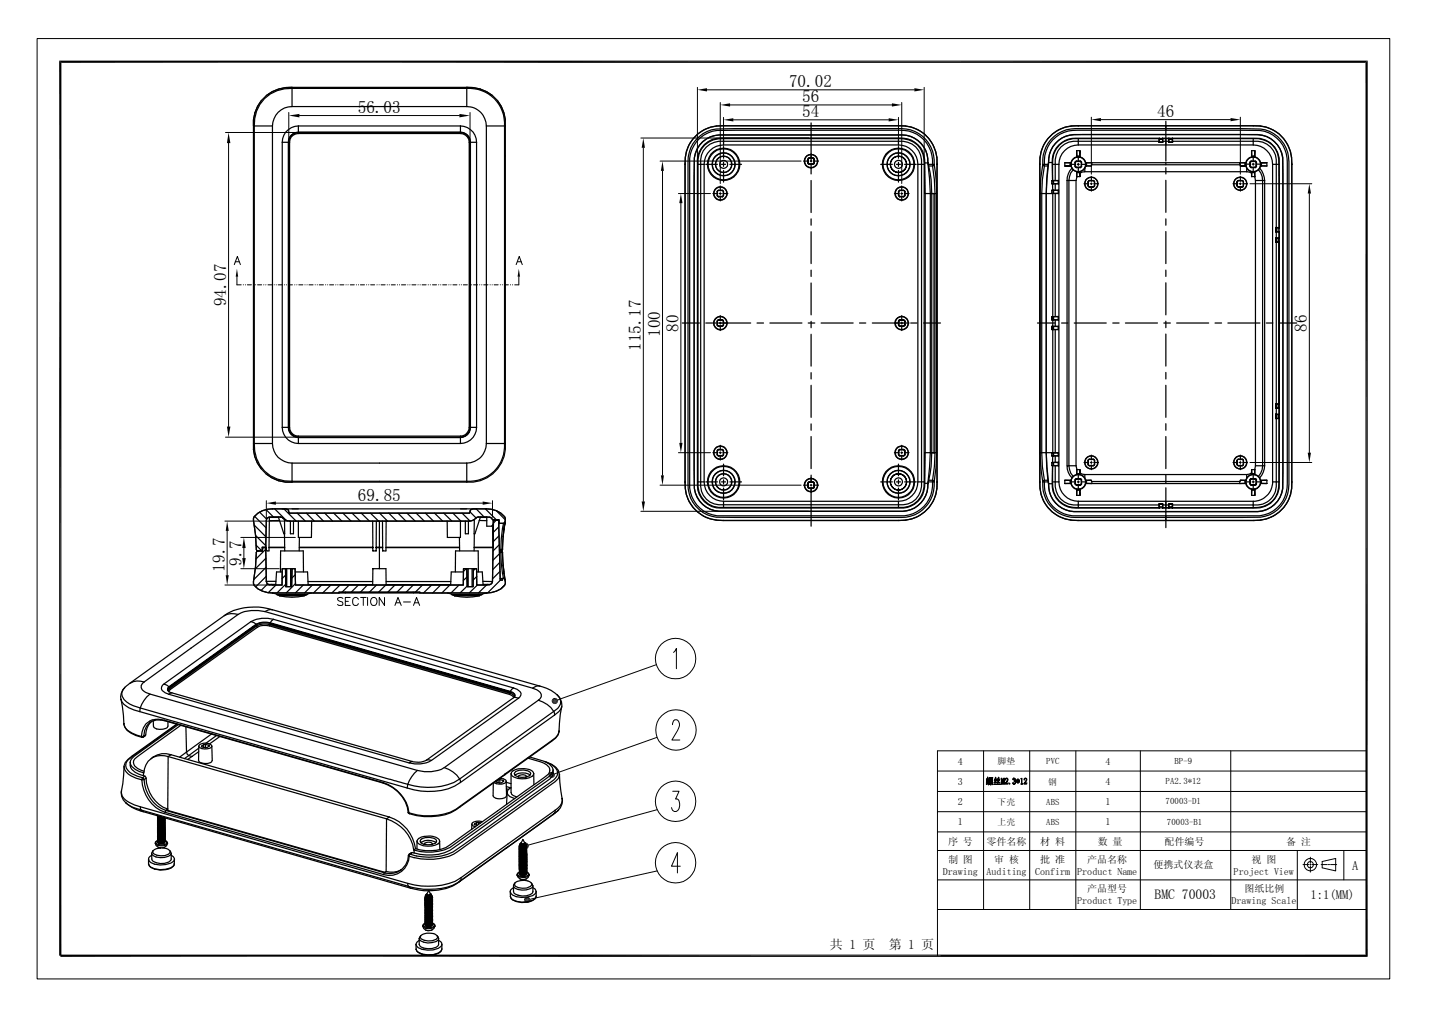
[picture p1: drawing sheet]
<svg xmlns="http://www.w3.org/2000/svg" width="297mm" height="210mm" viewBox="0 0 297 210" stroke-linecap="round" stroke-linejoin="round" font-family="sans-serif">
<defs><g id="words">
<g font-size="3.6">
<text x="74.2" y="23.4">56.03</text>
<text x="163.7" y="18.1">70.02</text>
<text x="166.4" y="21.2">56</text>
<text x="166.4" y="24.3">54</text>
<text x="240" y="24.3">46</text>
<text x="46.9" y="63.5" transform="rotate(-90 46.9 63.5)">94.07</text>
<text x="136.9" y="69.8" transform="rotate(-90 136.9 69.8)">100</text>
<text x="140.7" y="68.7" transform="rotate(-90 140.7 68.7)">80</text>
<text x="271.1" y="68.7" transform="rotate(-90 271.1 68.7)">86</text>
<text x="132.9" y="72.8" transform="rotate(-90 132.9 72.8)">115.17</text>
<text x="74.2" y="103.8">69.85</text>
<text x="46.6" y="118.5" transform="rotate(-90 46.6 118.5)">19.7</text>
<text x="50.1" y="117.3" transform="rotate(-90 50.1 117.3)">9.7</text>
</g>
<text font-size="2.8" x="239.4" y="186.5">BMC 70003</text>
<g font-size="2.7">
<text x="172.1" y="196.8">共 1 页</text>
<text x="184.3" y="196.8">第 1 页</text>
</g>
<g font-size="2.6">
<text x="280.5" y="180.3">A</text>
<text x="271.8" y="186.4">1:1(MM)</text>
</g>
<g font-size="2.1">
<text x="198.7" y="158.5">4</text>
<text x="229.3" y="158.5">4</text>
<text x="198.7" y="166.9">2</text>
<text x="198.7" y="162.7">3</text>
<text x="229.3" y="166.9">1</text>
<text x="229.3" y="162.7">4</text>
<text x="198.7" y="171.1">1</text>
<text x="229.3" y="171.1">1</text>
<text x="196.6" y="175.1">序 号</text>
<text x="196.6" y="178.9">制 图</text>
<text x="204.6" y="175.1">零件名称</text>
<text x="206.2" y="178.9">审 核</text>
<text x="215.8" y="175.1">材 料</text>
<text x="215.8" y="179">批 准</text>
<text x="225.5" y="179">产品名称</text>
<text x="227.7" y="175.1">数 量</text>
<text x="239.2" y="180">便携式仪表盒</text>
<text x="241.5" y="175.1">配件编号</text>
<text x="259.6" y="178.9">视 图</text>
<text x="266.8" y="175.1">备 注</text>
<text x="195.5" y="181.3">Drawing</text>
<text x="204.6" y="181.3">Auditing</text>
<text x="214.7" y="181.4">Confirm</text>
<text x="223.4" y="181.4">Product Name</text>
<text x="225.5" y="185">产品型号</text>
<text x="255.9" y="181.3">Project View</text>
<text x="258.1" y="184.9">图纸比例</text>
<text x="223.4" y="187.4">Product Type</text>
<text x="255.4" y="187.4">Drawing Scale</text>
</g>
<g font-size="1.8">
<text x="206.9" y="158.4">脚垫</text>
<text x="217" y="158.4">PVC</text>
<text x="243.6" y="158.3">BP-9</text>
<text x="206.9" y="166.8">下壳</text>
<text x="217" y="166.8">ABS</text>
<text x="217.4" y="162.6">钢</text>
<text x="241.8" y="166.7">70003-D1</text>
<text x="241.8" y="162.6">PA2.3*12</text>
<text x="206.9" y="171">上壳</text>
<text x="217" y="171">ABS</text>
<text x="242" y="171">70003-B1</text>
</g>
</g></defs>
<g fill="none" stroke="#000" stroke-width=".21">
<path d="M7.7 8h280.5v194.9h-280.5zM144.6 18.1v15.5M146.6 18.6h43M191.7 18.1v15.5M46.8 27.5h14.4M47.4 29.7v58.7M59.9 23.3v5.5M62.1 24h33.2M97.5 23.3v5.5M132.9 28.6h34.8M133.4 30.6v73.4M136.9 33.4h29.3"/>
<path d="M137.4 35.4v63.1M149.4 21.2v16.9M150.1 24.3v5.6M151.4 21.8h33.6M152.1 24.8h32.2M186.3 24.3v5.6M187 21.2v16.9M226.3 24.3v11.8M228.3 24.8h26.9M257.3 24.3v11.8M259.2 38.1h12.9M48.6 54.9l.6-1.7 .7 1.7"/>
<path d="M48.8 54.3h.8M49.1 57.4v1.6h.9M50.5 59h.1M50.9 59h.1M51.3 59h.8M52.6 59h.1M53 59h.1M53.4 59h.9M54.7 59h.1M55.1 59h.1M55.6 59h.8M56.8 59h.1"/>
<path d="M57.3 59h.1M57.7 59h.8M59 59h.1M59.4 59h.1M59.8 59h.9M61.1 59h.1M61.5 59h.1M62 59h.8M63.2 59h.1M63.7 59h.1M64.1 59h.8M65.4 59h.1"/>
<path d="M65.8 59h.1M66.2 59h.9M67.5 59h.1M67.9 59h.1M68.4 59h.8M69.6 59h.1M70.1 59h.1M70.5 59h.8M71.7 59h.1M72.2 59h.1M72.6 59h.9M73.9 59h.1"/>
<path d="M74.3 59h.1M74.8 59h.8M76 59h.1M76.4 59h.1M76.9 59h.8M78.2 59h.1M78.6 59h.1M79 59h.9M80.3 59h.1M80.7 59h.1M81.1 59h.9M82.4 59h.1"/>
<path d="M82.8 59h.1M83.3 59h.9M84.6 59h.1M85 59h.1M85.4 59h.9M86.7 59h.1M87.1 59h.1M87.5 59h.9M88.8 59h.1M89.2 59h.1M89.7 59h.8M91 59h.1"/>
<path d="M91.4 59h.1M91.8 59h.9M93.1 59h.1M93.5 59h.1M93.9 59h.9M95.2 59h.1M95.7 59h.1M96.1 59h.8M97.4 59h.1M97.8 59h.1M98.2 59h.9M99.5 59h.1"/>
<path d="M99.9 59h.1M100.3 59h.9M101.6 59h.1M102.1 59h.1M102.5 59h.8M103.8 59h.1M104.2 59h.1M104.6 59h.8M105.9 59h.1M106.3 59h.1M107.1 54.9l.6-1.7 .6 1.7M107.3 54.3h.8"/>
<path d="M107.6 57.4v1.6h-.8M140.7 40.1h6.7M141.2 42.1v49.7M271.6 40.1v53.7M46.8 90.6h14.4M140.7 93.8h6.7M259.2 95.9h12.9M46.6 108h13.1M47.1 110.1v9.1M49.9 117.9h8M49.9 111.4h11.3M50.6 113.6v2.1"/>
<path d="M55.2 103.8v3.7M57.2 104.3h42.9M102.1 103.8v3.4M132.9 106h34.8M136.9 100.6h29.3M46.6 121.3h9.4M71.1 124.1a.63 .63 0 0 0-1.1 .1l.3 .4 .7 .2 .1 .2-.1 .5h-.6l-.4-.2M71.6 124.7h.7M72.6 123.9h-1v1.6h1M74.3 124.2a.61 .61 0 0 0-.7-.3 .61 .61 0 0 0-.5 .6 .68 .68 0 0 0 .2 .9 .68 .68 0 0 0 .9-.1l.1-.2M74.8 123.9h1.1M75.3 123.9v1.6"/>
<path d="M76.2 123.9v1.6M77 124.1a.78 .78 0 0 1 1.1 .1 .78 .78 0 0 1-.1 1.1 .78 .78 0 0 1-1.1-.1 .78 .78 0 0 1 .1-1.1zM79.7 123.9v1.6l-1.1-1.6v1.6M81.9 125.5l.6-1.6 .7 1.6M82.2 125h.8M83.7 124.8h1.4M85.8 125.5l.6-1.6 .6 1.6M86 125h.8M136.1 137.8l-20.4 7.3M139.7 135.2l.6-.8v4.2M136.3 152.9l-21.2 7.5M139.5 150.2l.2-.8 .2-.2a1.02 1.02 0 0 1 1 .6 1.02 1.02 0 0 1-.1 1l-1.4 2.6h1.6"/>
<path d="M194.4 159.8h89M204 155.7v32.8M213.6 155.7v32.8M223.1 155.7v32.8M236.5 155.7v32.8M255.3 155.7v32.8M283.4 155.7h-89v42.4M283.4 141.8v56.3h-88.3M136.3 167.8l-26.6 7.4M139.5 164h1.3l-.7 1.6h.4a1.7 1.7 0 0 1-.3 2.6 .82 .82 0 0 1-.9-.8M141.1 179.6h-1.8l1.2-2.8v4.2M194.4 168.3h89"/>
<path d="M194.4 172.5h89M194.4 176.3h89M194.4 164.1h89M269.1 176.3v12.2M270.2 179.2h1.2M271.7 179.2h.2M271.8 177.7v1.2M271.8 179.1v.3M271.8 179.6v1.2M272.1 179.2h1.2M274 179.2h1.3M274.2 178.6l2.8-.6v2.5l-2.8-.6z"/>
<path d="M275.5 179.2h.3M276 179.2h1.2M278.7 176.3v6.1M136.3 180.5l-26.3 5.9M194.4 188.5h89M194.4 182.4h89"/>
<circle cx="140.1" cy="136.5" r="4.2"/>
<circle cx="140.2" cy="151.3" r="4.2"/>
<circle cx="140.1" cy="178.9" r="4.2"/>
<circle cx="140.1" cy="166.1" r="4.2"/>
<circle cx="271.8" cy="179.3" r=".65"/>
<circle cx="271.8" cy="179.2" r="1.3"/>
</g>
<g fill="#000">
<path d="M12.3 12.6h271.4l-271 .4zM12.7 13l271-.4-.5 .4zM144.6 18.6l2-.3v.7zM189.6 18.3l2.1 .3-2.1 .4zM283.2 13l.5 185.4-.5-.5zM283.2 13l.5-.4v185.8zM47.4 27.5l.4 2.2h-.7zM59.9 24l2.2-.4v.7zM95.3 23.6l2.2 .4-2.2 .3zM133.4 28.6l.4 2h-.7zM137.4 33.4l.3 2h-.6zM149.4 21.8l2-.4v.7z"/>
<path d="M150.1 24.8l2-.3v.7zM184.3 24.5l2 .3-2 .4zM185 21.4l2 .4-2 .3zM226.3 24.8l2-.3v.6zM255.2 24.5l2.1 .3-2.1 .3zM49.1 55.7l.3 1.7h-.5zM107.6 55.7l.3 1.7h-.6zM141.2 40.1l.4 2h-.7zM271.6 38.1l.3 2h-.7zM47.1 88.4h.7l-.4 2.2zM137.1 98.5h.6l-.3 2.1zM140.9 91.8h.7l-.4 2z"/>
<path d="M271.2 93.8h.7l-.3 2.1zM46.8 119.2h.6l-.3 2.1zM47.1 108l.3 2.1h-.6zM50.2 115.7h.8l-.4 2.2zM50.6 111.4l.4 2.2h-.8zM55.2 104.3l2-.3v.6zM100.1 104l2 .3-2 .3zM133.1 104h.7l-.4 2zM114.6 144.9l.5 .4-.7-.1zM114.4 145.2l.7 .1-.6 .2zM114.6 144.9l.2-.2 .3 .6zM114.5 145.5l.6-.2-.4 .5z"/>
<path d="M114.8 144.7h.4l-.1 .6zM115.1 145.3l-.1 .7-.3-.2zM115.2 144.7l.3 .1-.4 .5zM115.1 145.3l.2 .6-.3 .1zM115.5 144.8l.2 .3-.6 .2zM115.1 145.3l.5 .4-.3 .2zM115.1 145.3l.6-.2v.3zM115.1 145.3l.6 .1-.1 .3zM108.4 175.2l.6 .1-.6 .2zM108.6 174.9l.4 .4-.6-.1zM108.6 174.9l.3-.2 .1 .6zM108.4 175.5l.6-.2-.4 .5z"/>
<path d="M108.9 174.7h.3l-.2 .6zM109 175.3l-.1 .7-.3-.2zM109.2 174.7l.3 .2-.5 .4zM109 175.3l.2 .7h-.3zM109.5 174.9l.2 .3-.7 .1zM109 175.3l.5 .5-.3 .2zM109 175.3l.7-.1v.3zM109 175.3l.7 .2-.2 .3zM114 160.2l.4 .4-.6-.1zM113.8 160.5l.6 .1-.6 .3zM114 160.2l.2-.2 .2 .6zM113.8 160.9l.6-.3-.4 .6z"/>
<path d="M114.2 160h.3l-.1 .6zM114.4 160.6l-.1 .7-.3-.1zM114.5 160l.3 .1-.4 .5zM114.4 160.6l.2 .6-.3 .1zM114.8 160.1l.3 .3-.7 .2zM114.4 160.6l.5 .5-.3 .1zM114.4 160.6l.7-.2v.4zM114.4 160.6l.7 .2-.2 .3zM12.3 12.6l.4 185.5h-.4zM12.3 12.6l.4 .4v185.1zM108.7 186.3l.6 .3-.6 .1zM108.9 186.1l.4 .5-.6-.3z"/>
<path d="M108.7 186.7l.6-.1-.4 .4zM108.9 186.1l.3-.2 .1 .7zM109.3 186.6l-.2 .6-.2-.2zM109.2 185.9h.4l-.3 .7zM109.3 186.6l.2 .6h-.4zM109.6 185.9l.2 .2-.5 .5zM109.3 186.6l.5 .4-.3 .2zM109.3 186.6l.5-.5 .2 .3zM109.3 186.6l.7-.2v.4zM109.3 186.6l.7 .2-.2 .2zM12.5 197.9h270.7l-270.7 .5zM12.5 198.4l270.7-.5 .5 .5z"/>
</g>
<g fill="#000" stroke="#000" stroke-width=".21">
<path d="M204.8 161.1l.1 .1v.3z" fill-rule="evenodd"/>
<path d="M204.8 162.1l.1 .3h.1l-.4 .2-.1-.1 .3-.1z" fill-rule="evenodd"/>
<path d="M204.8 161.5l.1 .5h-.2h.1z" fill-rule="evenodd"/>
<path d="M204.9 162.2l.2 .2h-.2h.1z" fill-rule="evenodd"/>
<path d="M204.6 161.5h.5h-.4v.5h.2h-.3z" fill-rule="evenodd"/>
<path d="M205 161.5a.32 .32 0 0 1 0 .4 .32 .32 0 0 1-.3 .2l-.1 .1v-.2h.4z" fill-rule="evenodd"/>
<path d="M205 162.4h.1v.1z" fill-rule="evenodd"/>
<path d="M205.1 162.2h.7l-.6 .1z" fill-rule="evenodd"/>
<path d="M205.2 161.5h.3h-.2v.2h.6h-.6l-.1 .1z" fill-rule="evenodd"/>
<path d="M205.3 162.6h.2z" fill-rule="evenodd"/>
<path d="M205.3 162.3l.1 .1-.4 .3z" fill-rule="evenodd"/>
<path d="M205.2 161.9l.3-.2h.1l-.3 .2 .4 .1h-.5z" fill-rule="evenodd"/>
<path d="M205.3 161.7h.2v-.2h.3h-.2v.2z" fill-rule="evenodd"/>
<path d="M205.3 161.5h.2v-.3h.3h-.2v.3z" fill-rule="evenodd"/>
<path d="M205.5 162.2v.6l-.2-.2h.2z" fill-rule="evenodd"/>
<path d="M205.6 162.3l.3 .2v.2z" fill-rule="evenodd"/>
<path d="M205.2 162.1l.5-.1z" fill-rule="evenodd"/>
<path d="M205.1 162.2l.7-.1-.1-.1 .2 .2z" fill-rule="evenodd"/>
<path d="M205.3 161.9h.5z" fill-rule="evenodd"/>
<path d="M205.2 161.2h.6h.1h-.6v.3h.6v.2h-.3h.2v-.2h-.6z" fill-rule="evenodd"/>
<path d="M205.5 161.2h.4v.3h-.3h.2v-.3z" fill-rule="evenodd"/>
<path d="M206.5 161.2h.1l-.3 .5 .3 .1-.4 .1z" fill-rule="evenodd"/>
<path d="M206.5 161.8h.1l-.3 .4h.3l-.3 .1-.1-.1z" fill-rule="evenodd"/>
<path d="M206.3 161.7h.2l.2-.2 .1 .1-.2 .2z" fill-rule="evenodd"/>
<path d="M206.3 162.2l.5-.1z" fill-rule="evenodd"/>
<path d="M207.1 161.1l.1 .1-.3 .5h.3l-.4 .2-.1-.2z" fill-rule="evenodd"/>
<path d="M207.1 161.8l-.2 .4h.4l-.4 .2-.1-.2z" fill-rule="evenodd"/>
<path d="M206.9 161.7h.3l.1-.2h.1l-.1 .2z" fill-rule="evenodd"/>
<path d="M206.1 162.6l1.3-.1 .1 .1z" fill-rule="evenodd"/>
<path d="M206.9 162.2h.5z" fill-rule="evenodd"/>
<path d="M207.7 161.4l.1 1.2h-.2z" fill-rule="evenodd"/>
<path d="M207.6 161.3h.2l.1 1.3z" fill-rule="evenodd"/>
<path d="M208.3 161.4l.1 1.2h-.3z" fill-rule="evenodd"/>
<path d="M208.1 161.3l.3 .1-.2 .1-.3 1.1z" fill-rule="evenodd"/>
<path d="M208.5 161.4h.2l-.1 .1v.2h-.1z" fill-rule="evenodd"/>
<path d="M208.7 161.3a.33 .33 0 0 1 .3 .2 .33 .33 0 0 1-.1 .4l-.4 .6 .4-.6a.29 .29 0 0 0 .1-.3 .29 .29 0 0 0-.3-.2z" fill-rule="evenodd"/>
<path d="M208.5 162.5l.4-.1 .2-.1-.1 .3z" fill-rule="evenodd"/>
<path d="M210.1 162.3h.1v.2h.3l-.3 .1z" fill-rule="evenodd"/>
<path d="M210.2 161.3l.1 .1-.2 .3z" fill-rule="evenodd"/>
<path d="M210.2 161.3a.3 .3 0 0 1 .4 .2 .3 .3 0 0 1-.2 .4 .35 .35 0 0 1 .2 .3 .35 .35 0 0 1-.1 .3h-.2l.2-.1a.3 .3 0 0 0 0-.3 .3 .3 0 0 0-.2-.2 .27 .27 0 0 0 .2-.3 .27 .27 0 0 0-.2-.2z" fill-rule="evenodd"/>
<path d="M210.8 161.7l.4 .2z" fill-rule="evenodd"/>
<path d="M210.8 162h.4l-.3 .2z" fill-rule="evenodd"/>
<path d="M211.1 161.5h.1v.4z" fill-rule="evenodd"/>
<path d="M211.1 162l.1 .3-.1 .1z" fill-rule="evenodd"/>
<path d="M211.3 161.7h.1v.1l-.2 .1 .2 .3-.3-.3z" fill-rule="evenodd"/>
<path d="M211.7 161.4l.3-.1v1.2l.1 .1h-.4l.2-.1v-1z" fill-rule="evenodd"/>
<path d="M212.5 161.4h.2h-.2v.3h-.1z" fill-rule="evenodd"/>
<path d="M212.5 161.3h.3l.2 .4-.6 .8 .4-.8v-.2z" fill-rule="evenodd"/>
<path d="M212.4 162.5l.4-.1 .2-.1-.1 .3z" fill-rule="evenodd"/>
<circle cx="209.4" cy="162.5" r=".09"/>
</g>
<g fill="none" stroke="#000" stroke-width=".25">
<path d="M55.2 19.8l1.3-.8 1.3-.6 1.5-.2a7.4 7.4 0 0 0-6.7 7.9M96.8 18.3a7.3 7.3 0 0 1 7.8 7.8v65.8M96.8 18.3h-36.2a7.3 7.3 0 0 0-7.9 7.8v65.8a7.3 7.3 0 0 0 7.9 7.9h36.2a7.3 7.3 0 0 0 7.8-7.9M96.8 18.1v.2M96.8 18.1a7.9 7.9 0 0 1 5.3 1.7M96.8 18.1a7.5 7.5 0 0 1 8 6.7l-.3-1.4-.5-1.4-.8-1.2M96.8 18.1l-37.5 .1 1.3-.1v4M96.8 18.3v3.8M52.6 26.1v65.8h3.9M52.6 26.1h3.9M54.2 20.8a7.6 7.6 0 0 0-1.6 5.3M56.5 26.1v65.8"/>
<path d="M58.5 29.5h1.6M58.5 29.5v59.1M60.1 29.5v59.1M60.4 28l.5-.3 1-.3h33.6a2.1 2.1 0 0 1 2.1 2.1v59.1a2.1 2.1 0 0 1-2.1 2.1h-33.6a2.1 2.1 0 0 1-2.1-2.1v-59.1l.1-.6zM60.4 28.1l1-.6h.5a2.02 2.02 0 0 0-2 2v59.1a2.02 2.02 0 0 0 2 2 2.02 2.02 0 0 1-2-2v-59.1v-.6zM60.6 22.1a4 4 0 0 0-4.1 4M60.6 22.1h36.2M61.9 27.5h33.6zM61.9 27.7a1.82 1.82 0 0 0-1.8 1.8M61.9 26.1a3.4 3.4 0 0 0-3.4 3.4M61.9 26.1v1.6M61.9 26.1h33.6"/>
<path d="M61.9 27.7h33.6M95.5 27.7a1.82 1.82 0 0 1 1.8 1.8M95.5 27.5a2.02 2.02 0 0 1 2 2v59.1a2.02 2.02 0 0 1-2 2 2.02 2.02 0 0 0 2-2v-59.1a2.02 2.02 0 0 0-2-2zM95.5 26.1a3.4 3.4 0 0 1 3.3 3.4M95.5 26.1v1.6M95.5 27.5h.1M96.8 22.1a4 4 0 0 1 4.1 4M97.3 29.5h1.5M97.3 29.5v59.1M98.8 29.5v59.1M100.9 26.1h3.9v65.8M100.9 26.1v65.8"/>
<path d="M104.8 24.8v1.3zM142.1 34.1h.1M142.1 34.1v65.8M144.8 34.1h1.2M144.8 34.1v65.8M146 34.1v65.8M146.4 34.1h2.4M146.5 30.5a4.6 4.6 0 0 1 3.6-1.2h36.2a4.2 4.2 0 0 1 4.8 4.8v65.8a4.2 4.2 0 0 1-4.8 4.7h-36.2a4.1 4.1 0 0 1-4.8-4.7v-65.8a4.2 4.2 0 0 1 1.2-3.6zM148.8 39.7v.8M148.8 39.7h.1M149 39.4l-.2 .3M149 39.5l-.2 .2"/>
<path d="M149 39.4v.1M149 39.5h.8M149 39.4h.8M149.4 38.6v1M149.4 40v.3M149.6 34.1h.9M149.8 39.4l.3 .3M149.8 39.5l.2 .2M149.8 39.4v.1M150 39.7v.8M150 39.7h.1M150.1 26.1a7.4 7.4 0 0 0-8 8"/>
<path d="M150.1 28.7a4.8 4.8 0 0 0-5.3 5.4M150.1 30a4 4 0 0 0-4.1 4.1M150.1 28.7v1.3M150.1 30.4v2.4M150.1 33.6v.9M150.1 35.3v2.5M150.1 39.7v.8M150.1 26.1h36.3M150.1 30h36.2M150.1 28.7h36.2M151.4 34.1h2.4M166.7 33.4h1"/>
<path d="M167.5 33.8l.3 .3M167.5 33v.8M167.5 33.8h.1M167.5 33h.1M167.6 33.8l.2 .2M167.6 33v.8M167.8 32.7l-.3 .3M167.8 32.8l-.2 .2M167.8 34.1h.8M167.8 32.7v.1M167.8 34v.1M167.8 34h.8"/>
<path d="M167.8 32.8h.8M167.8 32.7h.8M168.1 33.4h.3M168.2 26.1h18.1a7.4 7.4 0 0 1 8 7.8v66.1a7.4 7.4 0 0 1-7.7 7.9h-36.7a7.4 7.4 0 0 1-7.8-8M168.2 28h17.3a5.9 5.9 0 0 1 6.1 2.4 5.4 5.4 0 0 1 .8 3.3h.1M168.2 28h-19a5.3 5.3 0 0 0-5.2 4.7v68.6a5.4 5.4 0 0 0 5.2 4.7h19M168.2 25.5v8.1M168.2 33.9v2.2M168.2 37.4v6.7M168.2 28h.1M168.6 32.7l.3 .3M168.6 32.8l.2 .2"/>
<path d="M168.6 32.7v.1M168.6 34v.1M168.7 33.4h1M168.8 33.8l-.2 .2M168.8 33v.8M168.8 33.8h.1M168.8 33h.1M168.9 33.8l-.3 .3M168.9 33v.8M182.7 34.1h2.4M185.9 34.1h.9M186.3 26.1a7.4 7.4 0 0 1 8 8"/>
<path d="M186.3 28.7a4.8 4.8 0 0 1 5.4 5.4M186.3 30a4 4 0 0 1 4.1 4.1M186.3 28.7v1.3M186.3 30.4v2.4M186.3 33.6v.9M186.3 35.3v2.5M186.3 39.7v.8M186.3 39.7h.1M186.4 39.7v.8M186.6 39.4l-.3 .3M186.6 39.5l-.2 .2M186.6 39.4v.1"/>
<path d="M186.6 39.5h.8M186.6 39.4h.8M187 38.6v1M187 40v.3M187.4 39.4l.3 .3M187.4 39.5l.2 .2M187.4 39.4v.1M187.6 34.1h2.4M187.6 39.7v.8M187.6 39.7h.1M187.7 39.7v.8M190.4 34.1h1.3"/>
<path d="M190.4 34.1v65.8M191.7 34.1v65.8M191.8 33.8a4.9 4.9 0 0 0-5.2-5.2h-37.1a4.8 4.8 0 0 0-4.9 4.7v67.4a4.7 4.7 0 0 0 4.9 4.6h35.4a7.5 7.5 0 0 0 4.8-.8 4.8 4.8 0 0 0 2.1-4.3M191.8 33.8h.6M191.8 33.8l.1 6.3M192.4 33.8l.1 .3M192.4 33.8l.5 6.3v53.7l-.5 6.4M192.5 34.1h1.3M192.5 34.1l.1 .3M192.6 34.4l.5 2.8 .1 2.9v53.7l-.1 2.9-.5 2.9M192.6 34.4h.8M193.4 34.4a6.6 6.6 0 0 0-6.8-7.4h-37.9a6.4 6.4 0 0 0-5.7 6.8v64.4a9.9 9.9 0 0 0 .5 4.8 6.4 6.4 0 0 0 5.2 3.9h37.9a6.5 6.5 0 0 0 6.8-7.3"/>
<path d="M193.4 34.4l.4 2.8 .1 2.9h.4M193.8 34.1l.2 2 .3 4M193.8 34.1l-.4 .3M193.8 34.1a6.8 6.8 0 0 0-6.8-7.4h-38.5a6.7 6.7 0 0 0-5.8 6.9v64.9a9 9 0 0 0 1 5.6 6.5 6.5 0 0 0 4.8 3.1l38.5 .1a6.8 6.8 0 0 0 6.8-7.4M194.3 34.1v65.8M194.3 34.1h.1M215.6 34.1h.1M215.6 34.1v65.8M215.7 34.1v65.8M216.3 34.1a6.8 6.8 0 0 1 6.7-7.4h38.4a6.8 6.8 0 0 1 5.9 6.9v64.9a9.4 9.4 0 0 1-1 5.6 6.5 6.5 0 0 1-4.9 3.1l-38.4 .1a6.8 6.8 0 0 1-6.7-7.4M216.3 34.1l-.5 3-.1 3M216.3 34.1l.1 .2 .2 .1"/>
<path d="M216.3 34.1h1.1M216.6 34.4a6.5 6.5 0 0 1 6.7-7.4h38a6.5 6.5 0 0 1 5.7 6.8v64.4a9.8 9.8 0 0 1-.9 5.7 6.4 6.4 0 0 1-4.8 3h-38a6.4 6.4 0 0 1-6.7-7.3M216.6 34.4l-.4 2.8-.1 2.9v53.7l.1 2.9 .4 2.9M216.6 34.4h.7M217.3 34.4l-.3 5.7M217.4 34.1l-.1 .3M217.5 33.7h.7M217.5 33.7l-.1 .4M218.2 37.5l1.3-.1v.7h-1.3zM218.3 38.1v.6zM218.3 34.1h1.3M218.5 37.5v.6"/>
<path d="M218.5 39.4v.7M218.9 38.1v1.3h-.6v-.7M219.5 39.4v.7M219.5 37.4v.7M219.6 34.1v65.8M220.8 34.4h1.3M220.8 33.7h1.3M220.8 33.7v.7M220.8 33.7l1.2 .1v.6M221.3 37.4v59.2M221.3 37.4h1.9M221.9 34.1h1.1"/>
<path d="M222 34.4h-1.2M222 34.4h.1M222.1 33.7v.7M222.1 34.4l.2 .5M222.3 34.9a3.6 3.6 0 0 0-1 2.5M222.3 34.9l.3 .3M222.6 35.2l-.5 .6-.4 1.6v59.2M222.6 35.2l.7 .4M223 34.5l.3 .2M223 33.6v.9M223 33.6v.1M223 34.4l.3 .3"/>
<path d="M223 34.4v.1M223 33.7v.7M223.2 37.4v59.2M223.3 33.4l-.3 .2M223.3 33.4h.8M223.3 33.4v.1M223.3 34.7h.8M223.3 32.5a1.59 1.59 0 0 0-1.2 1.2M223.3 33.5l-.3 .2M223.3 34.7h.1M223.3 35.6h.7M223.3 31.2v1.3"/>
<path d="M223.3 31.2v1.2h.6M223.3 35.6v1h.7M223.3 34.7h.7M223.3 33.5h.7M223.3 31.2h.7M223.3 32.5h.7M223.3 35.6l-.1 1.8M223.3 35.8h.6M223.4 34.1h.5M223.6 26.1a7.4 7.4 0 0 0-8 8M223.6 26.1a7.4 7.4 0 0 0-7.9 8M223.6 28.7a4.8 4.8 0 0 0-5.3 5.4"/>
<path d="M223.6 30a4 4 0 0 0-4 4.1M223.6 26.1h36.4M223.6 30h36.3M223.6 28.7h16.8M223.6 28.7v1.3M223.6 32.3v1.2M223.6 33.9v.4M223.6 34.7v1.1M223.9 35.8l.1 .8M223.9 32.4v.1M223.9 35.6v.2M224 32.5a1.56 1.56 0 0 1 1.2 1.2"/>
<path d="M224 33.5l.3 .2M224 31.2v1.3M224 35.6v1M224 31.2l-.1 1.2M224 34.7h.1M224.1 33.4l.2 .2M224.1 33.4l-.1 .1M224.2 34.1h1.2M224.3 34.4l-.3 .3M224.3 33.7v.7M224.3 34.4v.1M224.3 34.5l-.2 .2"/>
<path d="M224.3 33.6v.1M224.3 33.6v.9M224.8 38.1h1M225 35.6l-1 .3M225 34.9l-.3 .3-.7 .4M225 35.6h33.6M225 34.9v.7M225.2 33.8h.1M225.2 34.4h.1M225.2 33.8v.6M225.2 33.7h33.2M225.2 34.4h1.1"/>
<path d="M225.2 33.7v.1M225.2 34.4l-.2 .5M225.3 33.8v.6M225.3 33.8l1.2-.1-.1 .5M225.3 34.4h1M225.7 38.5l.2 .3M225.7 37.7h.1M225.7 37.7v.8M225.7 38.5l.3 .2M225.7 38.5h.1M225.9 37.4l-.2 .3M225.9 37.4h.8"/>
<path d="M225.9 38.8h.8M226 38.7l-.1 .1M226 38.7h.7M226.2 38.1h.3M226.3 36.6v1M226.3 37.9v.4M226.3 38.6v1M226.4 34.2l-.1 .2M226.4 34.2h30.8M226.7 38.7v.1M226.7 37.4l.3 .3M226.9 38.1h.9"/>
<path d="M227 37.7h.1M227 37.7v.8M227 38.5l-.3 .3M227 38.5l-.3 .2M240.4 29.3h-16.8a4.2 4.2 0 0 0-4.7 4.8v3.3M240.4 29.5h.8M240.4 29.3v.2M240.4 28.7v.6M240.4 28.7h.7zM240.4 28.7h-15.7a6.3 6.3 0 0 0-4.5 .9 4.8 4.8 0 0 0-2 4.1l.1 3.8v-3.4M240.4 29.5h.1M240.4 28.7h.1"/>
<path d="M240.4 28.7v.8M240.4 29.5h.7M240.4 28.9h.7M241.1 28.7h2.1M241.1 28.7v.8M241.1 28.7h.1M241.1 29.5h.1M241.2 29.3h1.2M241.2 28.7h1.2M241.2 28.7v.8M241.8 26.1h18.1a7.4 7.4 0 0 1 8 7.8v66.1a7.4 7.4 0 0 1-7.8 7.9h-36.7a7.4 7.4 0 0 1-7.7-8M241.8 27.9h19.1a5.5 5.5 0 0 1 5.2 4.7v68.7a5.5 5.5 0 0 1-5.2 4.8h-36.5a5.8 5.8 0 0 1-6.9-5.8"/>
<path d="M241.8 27.9h-17.4a5.8 5.8 0 0 0-6.9 5.8M241.8 29.3v.7M241.8 27.9h-17.3a6.2 6.2 0 0 0-6.1 2.5 5.2 5.2 0 0 0-.9 3.3l-.5 6.4M241.8 27.9h19.1a5.5 5.5 0 0 1 5.1 4.8v68.6a5.5 5.5 0 0 1-5.1 4.7h-36.4a5.9 5.9 0 0 1-6.8-4l-.7-8.2M241.8 25.1v8.3M241.8 33.7v.5M241.8 34.7v1.4M241.8 37.4v6.6M241.8 27.9h.1M242.4 28.7v.8M242.4 29.5h.8M242.4 29.5h.1"/>
<path d="M242.4 29.5h.7M242.4 28.9h.7M243.1 28.7v.8M243.1 29.5h.1M243.2 28.7h16.9a4.7 4.7 0 0 1 5.2 4v14.5M243.2 28.7h16.7M243.2 28.7v.6M243.2 29.5v-.2h16.7a4.2 4.2 0 0 1 4.8 4.8l-.1 13.1M255.7 38.1h1M256.6 38.5l.3 .2M256.6 37.7v.9l.2 .2M256.6 37.7h.1"/>
<path d="M256.8 37.4l-.2 .3M256.8 37.4h.8M256.8 38.8h.8M256.9 38.7l-.1 .1M256.9 38.7h.7M257 38.1h.4M257.2 34.2l.1 .2M257.3 34.4h1.1M257.3 36.6v1M257.3 37.9v.4M257.3 38.6v1M257.6 38.7v.1"/>
<path d="M257.6 37.4l.3 .3M257.6 37.4l.2 .1 .1 .2M257.8 38.1h.9M257.9 38.5l-.3 .2M257.9 37.7v.9l-.3 .2M257.9 37.7h.1M258.2 34h1.1M258.2 33.8h.2M258.2 33.8v.6M258.2 34.4h-.9M258.2 34.4h.2M258.2 33.8l-1.1-.1 .1 .5"/>
<path d="M258.4 33.7v.7M258.4 34.4l.2 .5M258.6 35.6l1 .3M258.6 34.9l.6 .6 .4 .1M258.6 34.9v.7M259.2 34.5l.3 .2M259.2 33.6v.9M259.2 33.6l.1 .1M259.3 34.4l.3 .3M259.3 34.4l-.1 .1M259.3 33.7v.7M259.5 33.4l-.3 .2"/>
<path d="M259.5 33.4h.8M259.5 34.7h.8M259.5 33.4l.1 .1M259.6 32.5a1.59 1.59 0 0 0-1.2 1.2M259.6 33.5l-.3 .2M259.6 35.6h.7M259.6 34.7h-.1M259.6 31.2v1.2M259.6 31.2v1.3M259.6 35.6v1M259.6 34.7h.7M259.6 33.5h.7"/>
<path d="M259.6 31.2h.7M259.6 32.5h.7M259.6 35.8h.6l.1 .8h-.7M259.6 32.4v.1M259.6 35.6v.2M259.6 35.8v.8M259.7 34h.4M259.9 26.1a7.4 7.4 0 0 1 8 8M259.9 28.7a4.8 4.8 0 0 1 5.4 5.4M259.9 30a4 4 0 0 1 4 4.1M259.9 28.7v1.3M259.9 32.3v1.1"/>
<path d="M259.9 33.9v.3M259.9 34.7v1.1M260.2 35.6l.2 1.8M260.3 32.5a1.59 1.59 0 0 1 1.1 1.2M260.3 33.5l.2 .2M260.3 31.2v1.3M260.3 31.2l-.1 1.2h-.6M260.3 34.7h.1M260.3 33.4l.3 .2M260.3 33.4v.1M260.4 37.4h1.9M260.4 37.4v59.2"/>
<path d="M260.5 34.4l-.2 .3M260.5 34h1.2M260.5 33.7v.7M260.5 34.4l.1 .1M260.6 34.5l-.3 .2M260.6 33.6l-.1 .1M260.6 33.6v.9M261 35.2l.5 .6 .3 .8 .1 .8v59.2l-.1 .7-.8 1.5M261 35.2l-.7 .4M261.3 34.9a4.2 4.2 0 0 1 1 2.5M261.3 34.9l-.3 .3M261.4 34.4h1.4"/>
<path d="M261.4 34.4h.2M261.4 33.7v.7M261.4 34.4l-.1 .5M261.6 34.4h1.2M262.3 37.4v59.2M262.8 33.7l-1.4 .1M262.8 33.7l-1.2 .1v.6M262.8 33.7v.7M263.9 34.1h1.4M263.9 34.1v65.8M265.3 34.1v13.1M267.9 34.1v65.8"/>
<path d="M267.9 34.1h.1M147.9 40.1h1M148.8 40.5v.2l.2 .1M148.8 40.5h.1M148.8 40.5l.2 .2M149 40.7v.1M149 40.8h.8M149 40.7h.8M149.2 40.1h.4M149.4 40.6v1M149.8 40.7v.1M149.9 40.1h1.1"/>
<path d="M150 40.5l-.2 .2M150 40.5h.1M150.1 40.5l-.3 .3M168.2 45.4v1.3M168.2 48v6.6M168.2 56v1.3M168.2 58.7v6.6M185.5 40.1h1M186.3 40.5l.3 .3M186.3 40.5h.1M186.4 40.5l.2 .2M186.6 40.7v.1"/>
<path d="M186.6 40.8h.8M186.6 40.7h.8M186.9 40.1h.3M187 40.6v1M187.4 40.7v.1M187.6 40.1h.9M187.6 40.5l-.2 .2M187.6 40.5h.1M187.7 40.5l-.3 .3M191.9 40.1h1.9M191.9 40.1v53.7M193.7 40.1v53.7z"/>
<path d="M193.7 40.1h.2v53.7h.4M194.3 40.1v53.7M215.7 40.1h3.8M215.7 40.1v53.7M217 40.1v53.7M218.2 40.1v-.7h1.3v.7M218.2 40.1h1.3M218.3 40.1v25.6M218.9 40.1v25.5M219.5 40.1h.1M241.8 45.4v1.3M241.8 48v6.6"/>
<path d="M241.8 56v1.3M241.8 58.6v6.7M264.6 50.2v33.5M264.6 47.2v.9M264.6 49.3v.9M264.6 49.3l.1 .1M264.6 47.2h.1M264.6 49.3h.7M264.7 47.2h.6M264.7 50.2h.6M264.7 47.2l-.1 .9M264.7 50.2h-.1"/>
<path d="M264.7 49.4v.8M264.7 48.1v1.2M265.1 47.2v.8M265.1 49.4v.8M265.3 49.3v.1h-.6M265.3 50.2v33.5M265.3 47.2h.1M265.3 47.2v.8zM265.3 48v1.3M265.3 48v38.7M265.3 48l-.7 .1M141.5 67h3.6"/>
<path d="M146.4 67h1.3M147.9 67h1M148.8 67.4l.2 .2M148.8 66.6v.8M148.8 67.4h.1M148.8 66.6h.1M149 66.3l-.2 .1v.2M149 66.4l-.2 .2M149 66.3v.1M149 67.6h.1M149 67.6h.8M149 66.4h.8"/>
<path d="M149 66.3h.8M149 67h6.7M149.4 65.4v1.1M149.4 66.8v.4M149.4 67.5v1M149.8 66.3l.3 .3M149.8 66.4l.2 .2M149.8 66.3v.1M149.8 67.6h.1M150 67.4l-.2 .2M150 66.6v.8M150 67.4h.1"/>
<path d="M150 66.6h.1M150.1 67.4l-.3 .2M150.1 66.6v.8M157 67h1.4M159.7 67h6.6M167.6 67h1.4M168.2 66.6v1.3M168.2 69.3v6.6M168.2 77.3v1.3M168.2 79.9v6.6M170.3 67h6.6M178.3 67h1.3"/>
<path d="M180.9 67h7.6M186.3 67.4l.3 .2M186.3 66.6v.8M186.3 67.4h.1M186.3 66.6h.1M186.4 67.4l.2 .2M186.4 66.6v.8M186.6 66.3l-.3 .3M186.6 66.4l-.2 .2M186.6 67.6h.8M186.6 66.4h.8M186.6 66.3h.8"/>
<path d="M186.6 66.3v.1M186.6 67.6h.1M187 65.4v1.1M187 66.8v.4M187 67.5v1M187.4 66.3l.2 .1 .1 .2M187.4 66.4l.2 .2M187.4 66.3v.1M187.4 67.6h.1M187.6 67.4l-.2 .2M187.6 67.4h.1M187.6 66.6h.1"/>
<path d="M187.6 66.6v.8M187.7 67.4l-.3 .2M187.7 66.6v.8M188.9 67h1.3M191.6 67h3.5M215.2 67h3.6M218.2 66.3h1.3M218.2 65.7v.6h.1M218.3 68.3h-.1h.3M218.3 65.7h-.1h.3M218.3 66.3h.6M218.3 66.3v1.3h.6v-1.3"/>
<path d="M218.3 68.3h.6v25.5M218.3 68.3v25.5M218.5 65.7v.6M218.5 67.7v.6M218.5 65.7h1M218.9 65.6l-.6 .1M218.9 66.3h.6M218.9 65.6h.6M219.5 65.7v.6M219.5 66.3h.1M219.5 67.6h-1.3v.7M219.5 67.6v.7"/>
<path d="M219.5 65.6v.7M219.5 67.6v.7h-1M219.5 65.6v.1M220.2 67h1.3M222.8 67h6.6M230.8 67h1.3M233.4 67h6.7M241.4 67h1.3M241.8 66.6v1.3M241.8 69.2v6.7M241.8 77.2v1.4M241.8 79.9v6.6"/>
<path d="M244 67h6.7M252 67h1.4M254.7 67h6.6M262.6 67h1.4M265.3 67h3.6M52.6 91.9v1.3zM54.2 97.2l-.8-1.2-.6-1.4-.2-1.4a7.4 7.4 0 0 0 8 6.7M55.2 98.2a7.3 7.3 0 0 0 5.4 1.7M56.5 91.9a4 4 0 0 0 4.1 4.1M58.5 88.6a3.3 3.3 0 0 0 3.4 3.3M58.5 88.6h1.6M60.1 88.6a1.82 1.82 0 0 0 1.8 1.8"/>
<path d="M60.6 99.9h36.2M60.6 96h36.2M60.6 96v3.9M61.9 90.6h33.6zM61.9 91.9h33.6M61.9 90.4v1.5M61.9 90.4h33.6M95.5 90.4v1.5M96.8 96v3.9M97.3 88.6a1.91 1.91 0 0 1-1.8 1.8M97.3 88.6h1.5M98.8 88.6a3.3 3.3 0 0 1-3.3 3.3"/>
<path d="M100.9 91.9a4 4 0 0 1-4.1 4.1M100.9 91.9h3.7M104.6 91.9h.2M104.8 91.9a7.4 7.4 0 0 1-8 8M142.1 99.9a7.4 7.4 0 0 0 8 8M142.1 99.9h.1M144.8 99.9a4.7 4.7 0 0 0 5.3 5.3M144.8 99.9h1.2M146 99.9a4 4 0 0 0 4.1 4M146.4 99.9h2.4M147.9 93.8h1M148.8 94.3l.2 .2"/>
<path d="M148.8 94.3h.1M148.8 93.5h.1M148.8 93.5v.8M148.8 94.3l.2 .1M149 93.2l-.2 .1v.2M149 93.3l-.2 .2M149 94.5h.8M149 94.4h.8M149 93.3h.8M149 93.2h.8M149 93.2v.1M149 94.4v.1"/>
<path d="M149.2 93.8h.4M149.4 92.3v1M149.4 93.7v.3M149.4 94.4v1M149.6 99.9h.9M149.8 93.2l.3 .3M149.8 93.3l.2 .2M149.8 93.2v.1M149.8 94.4v.1M149.9 93.8h1.1M150 94.3l-.2 .1M150 94.3h.1"/>
<path d="M150 93.5h.1M150 93.5v.8M150.1 94.3l-.3 .2M150.1 93.5v.8M150.1 96.2v2.4M150.1 99.5v.8M151.4 99.9h2.4M167.8 99.9l-.3 .3M167.8 99.9l-.2 .3M167.8 99.9h.8M167.8 99.9h.1M168.2 87.9v1.3"/>
<path d="M168.2 90.5v6.6M168.2 98.5v1.5M168.6 99.9l.3 .3M168.6 99.9l.2 .3M168.6 99.9h.1M182.7 99.9h2.4M185.5 93.8h1M185.9 99.9h.9M186.3 94.3l.3 .2M186.3 93.5v.8M186.3 96.2v2.4M186.3 99.5v.8"/>
<path d="M186.3 94.3h.1M186.3 93.5h.1M186.4 94.3l.2 .1M186.4 93.5v.8M186.6 93.2l-.3 .3M186.6 93.3l-.2 .2M186.6 94.5h.8M186.6 94.4h.8M186.6 93.3h.8M186.6 93.2h.8M186.6 93.2v.1M186.6 94.4v.1"/>
<path d="M186.9 93.8h.3M187 92.3v1M187 93.7v.3M187 94.4v1M187.4 93.2l.3 .3M187.4 93.3l.2 .2M187.4 93.2v.1M187.4 94.4v.1M187.6 93.8h.9M187.6 94.3l-.2 .1M187.6 99.9h2.4M187.6 94.3h.1"/>
<path d="M187.6 93.5h.1M187.6 93.5v.8M187.7 94.3l-.3 .2M187.7 93.5v.8M190.4 99.9a4 4 0 0 1-4.1 4M190.4 99.9h1.3M191.7 99.9a4.8 4.8 0 0 1-5.4 5.3M191.9 93.8h1.9M191.9 93.8l-.1 6.4M192.5 99.9l-.1 .3M192.5 99.9h1.3M192.6 99.6h.8"/>
<path d="M192.6 99.6l-.1 .3M193.4 99.6l.4 .3M193.7 93.8h.2l-.1 2.9-.4 2.9M194.3 93.8l-.2 3.1-.3 3M194.3 99.9a7.4 7.4 0 0 1-8 8M194.3 99.9h.1M215.6 99.9a7.4 7.4 0 0 0 8 8M215.6 99.9h.1M215.7 93.8l.3 4.1 .3 2M215.7 93.8h3.8M216.3 99.9h1.1M216.6 99.6h-.2l-.1 .3"/>
<path d="M216.6 99.6h.7M217 93.8l.3 5.8M217.3 99.6l.1 .3M217.4 99.9l.1 .4M218.2 94.5h1.3M218.3 95.2v.7zM218.3 99.9a4.8 4.8 0 0 0 5.3 5.3M218.3 99.9v-3.4l-.1 3.8a4.8 4.8 0 0 0 4.9 5h17.3M218.3 99.9h1.3M218.3 96.5l.6 .1M218.5 93.9l-.3-.1v.7h.1M218.5 93.9h1"/>
<path d="M218.5 93.9v.6M218.5 95.9v.6M218.9 96.6v3.3a4.2 4.2 0 0 0 4.7 4.8h16.8v-.2M218.9 94.5h-.6v.7M218.9 94.5h.6M218.9 96.6h.6M218.9 94.5v1.3M218.9 95.8h.6M218.9 95.8l-.6 .1M219.5 95.9h-1.3v.6h1.3M219.5 96.5v.1M219.5 94.5h.1"/>
<path d="M219.5 93.9v.6M219.5 95.9v.6M219.5 93.8v.7M219.5 95.8v.8M219.5 93.8v.1M219.5 95.8v.1M219.6 99.9a4 4 0 0 0 4 4M220.8 99.6h1.3M220.8 99.6h1.2M220.8 99.6v.6M221.7 96.6l.4 1.5 .5 .7M221.7 96.6h-.4a3.4 3.4 0 0 0 1 2.5l.3-.3"/>
<path d="M221.7 96.6h1.5M221.9 99.9h1.1M222 99.6h.1M222 99.6v.6M222.1 99.6v.6M222.3 99.1l-.2 .5M223 99.5v.1M223 99.5v.8M223 99.6v.6M223.2 96.6l.1 1.8M223.3 99.2l-.3 .3M223.3 99.2v.1"/>
<path d="M223.3 99.2h.8M223.3 98.4l-.7 .4M223.3 99.3l-.3 .3M223.3 98.4h.7M223.3 99.3h.7M223.3 98.2h.6M223.5 99.9h.4M223.6 98.2v1.1M223.6 99.7v.4M223.9 98.2v.2M224 98l1 .4M224 98.4l.7 .4 .3 .3"/>
<path d="M224 99.3h.2l.1 .3M224 97.4h-.7v1M224 97.4v1M224 97.4l-.1 .8M224.1 99.2l.2 .3M224.1 99.2l-.1 .1M224.2 99.9h1.2M224.3 99.6v.6M224.3 99.5v.8M224.3 99.5v.1M224.8 95.9h1M225 98.4h33.6"/>
<path d="M225 98.4v.7M225 99.1l.2 .5M225.2 99.6h.1M225.2 99.6v.6M225.2 99.6h1.1M225.3 99.6v.6M225.7 96.3l.2 .3M225.7 95.5h.1M225.7 95.5v.8M225.7 96.2l.1 .2 .2 .1M225.7 95.5v.7M225.7 96.2v.1"/>
<path d="M225.9 95.2l-.2 .3M225.9 96.6h.8M225.9 95.2h.1M225.9 95.2h.8M226 95.2l-.2 .1-.1 .2M226 96.5h.7M226 95.2h.7M226 96.5l-.1 .1M226.2 95.9h.3M226.3 99.6l.1 .2M226.3 99.6h-1M226.3 94.4v.9"/>
<path d="M226.3 95.7v.3M226.3 96.4v1M226.4 99.8h30.8M226.4 99.8l.1 .4h-1.2M226.7 95.2l.3 .3M226.7 96.5v.1M226.7 95.2h.1M226.9 95.9h.9M227 96.2l-.3 .3M227 96.2v.1M227 96.3l-.3 .3M227 95.5v.8"/>
<path d="M241.8 87.8v1.4M241.8 90.5v6.6M241.8 98.5v1.7M255.7 95.9h1M256.6 96.2l.3 .3M256.6 96.3l.2 .3M256.8 95.2l-.2 .2v.9M256.8 96.6h.8M256.8 95.2h.8M256.8 95.2h.1M256.9 95.2l-.2 .1-.1 .2M256.9 96.5h.7"/>
<path d="M256.9 95.2h.7M256.9 96.5l-.1 .1M257 95.9h.4M257.2 99.8l-.1 .4h1.1M257.3 99.6l-.1 .2M257.3 99.6h1.1M257.3 94.4v.9M257.3 95.7v.3M257.3 96.4v1M257.3 99.6h.9M257.6 95.2l.2 .1 .1 .2M257.6 96.5v.1"/>
<path d="M257.6 95.2l.3 .2v.9M257.6 95.2h.1M257.8 95.9h.9M257.9 96.2l-.3 .3M257.9 96.3l-.1 .2-.2 .1M258.2 99.9h1.1M258.2 99.6h.2M258.2 99.6v.6M258.4 99.6v.6M258.6 98.4v.7M258.6 99.1l-.2 .5M259.2 99.5l.1 .1"/>
<path d="M259.2 99.5v.8M259.3 99.6v.6M259.5 99.2l-.3 .3M259.5 99.2h.8M259.5 99.2l.1 .1M259.6 98l-1 .4M259.6 98.4l-.4 .1-.6 .6M259.6 99.3l-.3 .3M259.6 98.4h.7M259.6 99.3h.7M259.6 97.4h.7l-.1 .8h-.6M259.6 97.4v.8"/>
<path d="M259.6 97.4v1M259.6 98.2v.2M259.7 99.9h.4M259.9 98.2v1.1M259.9 99.7v.4M260.3 98.4l.7 .4M260.3 99.3l.2 .3M260.3 99.2l.3 .3M260.3 99.2v.1M260.4 96.6h1.9M260.4 96.6l-.1 1.8M260.5 99.9h1.2"/>
<path d="M260.5 99.6v.6M260.6 99.5v.8M260.6 99.5l-.1 .1M261 98.8l.3 .3M261.3 99.1l.1 .5M261.4 99.6h1.4M261.4 99.6h.2M261.4 99.6v.6M261.6 99.6v.6M262.3 96.6a4 4 0 0 1-1 2.5M262.8 99.6h-1.2M262.8 99.6v.6"/>
<path d="M263.9 99.9a4 4 0 0 1-4 4M263.9 99.9h1.4M264.6 86.8l.1 13.1a4.2 4.2 0 0 1-4.8 4.8M264.6 85.8l.1 .1M264.6 83.7l.1 .1M264.6 83.7v1M264.6 85.8v1M264.6 84.7h.1M264.6 85.8h.1M264.7 86.7h.6M264.7 84.6h.6M264.7 83.8v.8"/>
<path d="M264.7 85.9v.8M264.7 84.6l-.1 .1M264.7 86.7l-.1 .1M264.7 84.7v1.1M264.7 83.7h.6M264.7 85.8l.6 .1M264.7 86.8h.6M265.1 83.8v.8M265.1 85.9v.8M265.3 99.9a4.8 4.8 0 0 1-5.4 5.3M265.3 85.9h-.6M265.3 83.7l-.6 .1"/>
<path d="M265.3 84.6v1.3M265.3 86.8v13.1M265.3 84.6l-.6 .1M265.3 86.7v14.6a4.7 4.7 0 0 1-5.2 4h-16.9M265.3 86.7v.1M267.9 99.9a7.4 7.4 0 0 1-8 8M267.9 99.9h.1M52.7 108.9l2.5 2.4M52.8 107l2.4 2.4M53 111l2.2 2.1M53.2 113.1l1.1 1.1M53.5 114.2l-.3 .1v.2l-.2 3.1-.4 3.4a3.9 3.9 0 0 0 3.9 1.9"/>
<path d="M53.5 114.2h.9l.1-.7h.6l.1 7.1M53.8 106.2l1.5 1.4M55.1 113.5l.1 7.1M55.1 113.9l-2 2M55.2 115.7l-2.2 2.2M55.2 113.5h-.7l-.1 .7h-.9M55.2 105.7l1.5 1.5M55.2 117.6l-2.5 2.5M55.2 107.9l-.1 5.5M55.2 119.5l-2.2 2.2M55.8 107.2l-.5 .4-.1 .3M55.8 107.2l-.4 .3-.2 .4"/>
<path d="M55.8 113.4h3.2M55.8 113.5h3.2M55.9 107.3h1.9M55.9 107.2l-.1 7h-.4l-.2-.2v-.6h-.8v.8v-.8h.7l.1-5.5M56.5 105.5h2.7l.6 .2M56.5 105.5a4.4 4.4 0 0 0-3.9 1.9l.4 3.5 .2 3v.2l.3 .1M56.5 105.5h5.4M57 105.5l2.4 2.4M57.7 107.2l1.2 3.5h.1v-3M58 107.9h-2.1M58.2 118.6v-4.4h4.7v4.4M58.2 107.2l.4 .1"/>
<path d="M58.2 107.2h-2.4M58.5 118.6h-1.1l-.2 2.7M58.6 107.3l.9 .6 .6 .1M58.6 107.3a1.77 1.77 0 0 0 1.5 .7M58.7 117.9l-.2 .2M58.9 105.5l2.5 2.5M59 110.7v3.5M59.2 117.9l.1 3.7h1.2l.1-3.7M59.2 119.2l-.7 .8M59.5 117.9v3.7M59.8 105.7l.3 .7h37.2M60.2 108v2.7h.7v-2.7"/>
<path d="M60.3 117.9v3.7M60.6 117.9h.1M60.6 105.5h36.2M61.2 118.6h2.6l.1 2.7M61.2 119.1l-.7 .7M61.6 106.4l1.7 1.6M61.9 108v3.4h2.7v-3.4M62.1 113.4h15.2M62.1 113.5h15.2M62.1 111.4v2.8M63.5 106.4l1.7 1.6M65.4 106.4l1.7 1.6"/>
<path d="M67.3 106.4l1.7 1.6M69.2 106.4l1.7 1.6M71.1 106.4l1.7 1.6M73 106.4l1.7 1.6M74.9 106.4l1.7 1.6M76.8 106.4l1.7 1.6M77.3 108v6.2h.7l.1-6.2M78 113.4h1.4M78 113.5h1.4M78.7 108v9.9M78.7 106.4l1.7 1.6M79.3 108l.1 6.2h.6l.1-6.2"/>
<path d="M80 113.4h15.3M80 113.5h15.3M80.6 106.4l1.7 1.6M82.5 106.4l1.7 1.6M84.4 106.4l1.7 1.6M86.3 106.4l1.7 1.6M88.2 106.4l1.7 1.6M90.1 106.4l1.7 1.6M92 106.4l1.7 1.6M92.7 108l.1 3.4h2.7v-3.4M93.9 106.4l1.7 1.6M94.4 118.6l.1-4.4h4.7v4.4"/>
<path d="M95.3 111.4v2.8M95.5 105.5h5.4M95.8 106.4l1.7 1.6M96.1 118.6h-2.5l-.1 2.7M96.5 108v2.7h.6v-2.7M96.7 117.9l-.6 .5M96.8 117.9l.1 3.7h1.2l.1-3.7M96.9 119.6l-.8 .7M97.1 117.9v3.7M97.5 106.2l-.2 .2M97.5 106.1l1.3 1.3M97.6 105.7l-.1 .5"/>
<path d="M97.9 117.9v3.7M98.3 113.5h4M98.4 110.7l-.1 3.5zM98.6 117.9l-.4 .4M98.8 107.3l-.9 .6-.6 .1h-37.2M98.8 107.3a1.77 1.77 0 0 1-1.5 .7h-37.2M98.8 105.5l1.6 1.7M98.8 118.6h1.2l.2 2.7M98.9 119.5l-.8 .8M99.2 107.2l-.4 .1M99.2 107.2h2.4M99.4 107.9h1.6"/>
<path d="M99.6 107.3h1.4M99.6 107.2l-1.1 3.5h-.2l.1-3M100.7 105.5l2.2 2.2M100.9 105.5h-2.7l-.6 .2M100.9 105.5a4.4 4.4 0 0 1 3.9 1.9 .82 .82 0 0 1-.4 1.1M101 107.2v1.9h.9l.4-.4v-1M101.6 107.2l.3 .2 .2 .3M102.1 107.7h1.4v.8h.9M102.1 107.7h1.4v.8M102.2 108.8l.1 4.6h-4M102.9 105.9l1.9 1.9M102.9 107.8l-.5 .6"/>
<path d="M103.5 107.8l-.1 .3M103.5 109.2l-1.2 1.2M103.5 108.5l-.1 .4M103.5 108.5h.9M103.5 108.3l.2 .2M103.5 111.1l-1.2 1.2M103.5 112.9l-1.2 1.3M103.6 113.9h.3l.1 2.8 .4 3.2M103.6 114.2l.5 .1 .1 .2M103.6 114.5h.7M103.6 114.8l-1.4 1.4M103.6 116.6l-1.4 1.5"/>
<path d="M103.7 118.5l-1.6 1.5M103.7 119.9h.7M104.2 113.9l-.1 .2-.2 .1 .2 .1 .1 .2M104.2 114.5l.3 4.1-.2-1.4M104.2 114.5l.1 2.7M104.2 113.9l-.1 .2M104.2 119.9v.4h-.4l-.4-12.5h-1l-.3 12.8M104.2 113.9h.1M104.3 111.2l.5-3-.5 3.7-.1 2M104.3 111.2l-.1 2.7M104.3 117.2l.4 2.9M104.4 119.9a.96 .96 0 0 1 .2 1.5 4.9 4.9 0 0 1-3.7 1.5"/>
<path d="M104.4 108.5l-.4 3.2-.1 2.2h.3M104.4 119.9h-.2v.4h-.4l-.4-12.5h-1l-.3 12.8M104.5 118.6l.3 1.6zM104.7 108.3l-.4 2.9M150.1 101.2v2.4M150.1 103.9v1.3M150.1 103.9h36.2M150.1 105.2h36.2M166.7 100.6h1M167.5 101l.3 .3M167.5 101h.1M167.5 100.2h.1"/>
<path d="M167.5 100.2v.8M167.6 101l.2 .2M167.6 100.2v.8M167.8 101.3h.8M167.8 101.2h.8M167.8 101.2v.1M168.1 100.6h.3M168.2 100.4v.3M168.2 101.1v8M168.2 106h.1M168.6 101.2v.1M168.7 100.6h1"/>
<path d="M168.8 101l-.2 .2M168.8 101h.1M168.8 100.2h.1M168.8 100.2v.8M168.9 101l-.3 .3M168.9 100.2v.8M186.3 101.2v2.4M186.3 103.9v1.3M191.8 100.2h.6M192.4 100.3a5.4 5.4 0 0 1-5.2 5.7h-19M192.4 100.3a5.5 5.5 0 0 1-5.2 5.7h-19M192.4 100.3h.1"/>
<path d="M217.5 100.3h.7M220.8 100.2h1.3M222 100.2h.1M222 100.2h-1.2M222.1 100.2a1.59 1.59 0 0 0 1.2 1.2M223 100.3l.3 .3M223 100.2l.3 .3M223 100.2v.1M223.3 100.6h.8M223.3 102.7h.7M223.3 100.5h.7M223.3 100.5v.1"/>
<path d="M223.3 101.4h.7M223.3 101.4v1.3M223.6 103.9h36.3M223.6 100.5v1.1M223.6 103.9v1.3M223.6 105.2l16.9 .1M223.9 101.6h-.6v1.1M223.9 101.6l.1 1.1M223.9 101.4v.2M224 100.5l.1 .1M224 101.4v1.3M224.3 100.2l-.3 .3"/>
<path d="M224.3 100.2v.1M224.3 100.3l-.2 .3M225.2 100.2h.1M225.2 100.2a1.56 1.56 0 0 1-1.2 1.2M225.2 100.2h33.2M240.4 104.5h.8M240.4 104.5h.1M240.4 104.7v.6M240.4 105.3h.7zM240.4 105.1h.7M240.4 104.5h.7M240.4 104.5v.8"/>
<path d="M241.1 105.3h1.3M241.1 104.5v.8M241.2 104.7h1.2M241.2 104.5l-.1 .8M241.2 104.5h-.1M241.8 103.9v.8M241.8 101.1v8.3M242.4 104.5h.8M242.4 104.5h.1M242.4 104.5v.8M242.4 105.1h.7M242.4 104.5h.7"/>
<path d="M243.1 104.5v.8M243.2 104.7h16.7M243.2 104.5v.8M243.2 105.2v.1M243.2 104.5h-.1M258.2 100.2h.2M258.4 100.2a1.59 1.59 0 0 0 1.2 1.2M259.2 100.3l.3 .3M259.3 100.2l.3 .3M259.3 100.2l-.1 .1M259.5 100.6h.8M259.6 102.7h.7"/>
<path d="M259.6 100.5h.7M259.6 101.4v1.3M259.6 100.5l-.1 .1M259.6 101.4h.7M259.6 101.6h.6l.1 1.1M259.6 101.4v.2M259.6 101.6v1.1M259.9 104.7v.5M259.9 100.5v1.1M259.9 103.9v.8M259.9 105.2l-18.8 .1M260.2 101.4l.1 1.3"/>
<path d="M260.3 100.5v.1M260.5 100.2l-.2 .3M260.5 100.2l.1 .1M260.6 100.3l-.3 .3M261.4 100.2a1.59 1.59 0 0 1-1.1 1.2M261.4 100.2h.2M261.4 100.2h1.4M261.6 100.2h1.2M46.5 127.6l-19.6 14.1-1 .9M49.4 127.4a3.6 3.6 0 0 0-2.9 .2M49.4 127.4l-19.5 14M52.1 128.9l1 .5"/>
<path d="M52.1 128.9l-18.1 12.9M53.1 129.4l-18.1 13M53.1 129.4l.1 .1M53.2 129.5l-18.1 13M53.2 129.5v.3M53.2 129.8l-18.1 12.9M53.2 129.8l.2 .2M53.4 130l-18.1 13M54.9 126.8l55.5 15.9 .8-.4 .8-.1M54.9 126.8a7.9 7.9 0 0 0-5.5 .6M55.2 120.6l.3 .5 .3 .1M55.2 120.6l.2 .4 .4 .2"/>
<path d="M55.5 121.1l-1.4 1.3M55.8 121.2l2.7 .1v-3.4h.7l.1 3.7h1.2l.1-3.7h.6l.1 3.4h34.8v-3.4h.7l.1 3.7h1.2l.1-3.7h.6l.1 3.4 2.7-.1M55.8 121.2l2.7 .1v-3.4h2.7l.1 3.4h34.8v-3.4h2.7l.1 3.4 2.7-.1M55.9 129.7a3.5 3.5 0 0 0-2.5 .3M55.9 129.7l49.8 14.3M56 129.2a3.8 3.8 0 0 0-2.8 .3M56 129.2l49.8 14.3 .6 .2 .4 .6M56 129.5a3.7 3.7 0 0 0-2.8 .3M56 129.2v.3M56 129.5l49.8 14.2M56 129.5l-.1 .2M56 129.1a4 4 0 0 0-2.9 .3"/>
<path d="M56 129.1l49.8 14.2M56 129.1v.1M56.5 126.4a11.7 11.7 0 0 0-10 1.2M56.5 126.4h-.8l-.8 .4M56.5 126.4l55.5 15.8M56.5 122.9l.9 .4M56.5 122.9h44.4M56.7 128.4l-.7 .7M56.7 128.4a6.4 6.4 0 0 0-4.6 .5M56.7 128.4l49.8 14.2M57.2 121.2h-1.4M57.2 120.5l-2 .1"/>
<path d="M57.2 121.3l-1.6 1.6M57.4 123.3h6.3M57.9 123.4h.1M57.9 123.4h5.3a8.6 8.6 0 0 1-5.3 0zM58 123.5h5.1M59.3 121.1l-1.9 1.8M61.3 121l-2 1.9M62.9 121.3l-1.7 1.6M63.2 123.4h.1M63.9 120.6h13.4M63.9 121.2h13.4M64.6 122.9l-.9 .4"/>
<path d="M64.8 121.3l-1.6 1.6M66.7 121.3l-1.7 1.6M68.6 121.3l-1.7 1.6M70.5 121.3l-1.7 1.6M71.7 122.8l-.1 .1M72.4 121.3l-1.5 1.5M74.3 121.3l-1.5 1.5M76.2 121.3l-1.4 1.5M77.3 121.3v-3.4h2.7l.1 3.4M78.1 121.3l-1.5 1.5M80 121.3l-1.5 1.5M80.1 121.2h13.4"/>
<path d="M80.1 120.6h13.4M81.9 121.3l-1.5 1.5M83.8 121.3l-1.5 1.5M85.7 121.3l-1.5 1.5M85.7 122.8l.1 .1M87.1 122.9v-.1h-16.8v.1v-.1l30.6 .1M87.6 121.3l-1.5 1.5M89.5 121.3l-1.7 1.6M91.4 121.3l-1.7 1.6M92.8 122.9l.9 .4M93.3 121.3l-1.7 1.6M93.7 123.3h6.2"/>
<path d="M94.1 123.4h.1M94.3 123.5l-.2-.1h5.4l-.1 .1M94.3 123.5a11.2 11.2 0 0 0 5.1 0M94.3 123.5h5.1M95.2 121.3l-1.7 1.6M96.9 121.5l-1.5 1.4M99 121.3l-1.7 1.6M99.5 123.4h.1M100.2 120.5l1.9 .1M100.2 121.2h1.4M100.9 122.9l-1 .4M100.9 121.3l-1.7 1.6"/>
<path d="M102.1 120.6l-.2 .5-.3 .1M102.1 120.6l-.1 .4-.4 .2M103.8 120.3l-2.7 2.6M104.6 121.3l-.6 .7M25.1 145l.3 1.5 .3 3.5M25.1 145a3.4 3.4 0 0 0 2.7 2.2l1.2 .3M25.7 150a2.37 2.37 0 0 0 1.4 2l2.4 .9M25.7 150a2.37 2.37 0 0 0 1.7 2l1.9 .7M25.7 150h.1M25.7 159l-.2 3.4a3.6 3.6 0 0 0 .6 4M25.7 159a3 3 0 0 0 2.5 2.3l1.2 .4M25.7 159h.1"/>
<path d="M25.9 142.6a2.59 2.59 0 0 0-.8 2.4M25.9 142.6a1.77 1.77 0 0 0 .4 2.9l1.3 .8 1.5 .5-.1 .7M27 158a2.3 2.3 0 0 0 1.9 1.9l.9 .3M27 158a1.88 1.88 0 0 0 1 2.1l1.8 .7M29 147.5l55.4 15.9M29.3 152.7l.2 .2M29.7 152.8l-.2 .1M29.8 152.6l-.5 .1M29.8 152.6l-.1 .2M29.9 141.4a3.2 3.2 0 0 0-2.9 .2M29.9 141.4a1.16 1.16 0 0 0-.6 1.2 1.16 1.16 0 0 0 .9 .9l.9 .4M30.2 152.4l-.4 .2"/>
<path d="M31.1 149.8a3.3 3.3 0 0 1 3.1-.4l45.3 12.9M31.1 149.8a3.3 3.3 0 0 0-1.3 2.8M31.1 149.8h.1M31.2 149.8a4.8 4.8 0 0 0-1.1 2.7l-.4 .3M31.4 149.6l-.2 .2M31.4 157.3a3.9 3.9 0 0 0-1.6 2.9M31.8 149.4v1.1a1.13 1.13 0 0 0 1.3 .7 1.47 1.47 0 0 0 1.7-.7v-.9M34.1 149.3a3.4 3.4 0 0 0-4.8 3.4M34.1 149.3l45.3 12.9M34.1 149.3l.1 .1M34.8 143h.1M34.8 143l.2 .4"/>
<path d="M34.9 156.8a3.9 3.9 0 0 0-3.5 .5M34.9 156.8l-.1 10.9M34.9 156.8l45.3 12.9M35 143.4l.6 .2M35 143.9l49.8 14.2M35 142.4l-.2 .2-.1 .4 .3 .4M35 142.4l-1-.6a.95 .95 0 0 0-.4 1.4l1.4 .7M35 142.4l.1 .1M35.1 142.5l-.2 .2-.1 .3M35.1 142.7l-.3 .4M35.1 142.5v.2M35.1 142.7l.2 .3"/>
<path d="M35.3 143l-.3 .4M35.5 156.5a4 4 0 0 0-4.1 .8M35.5 156.5l-.6 .3M35.5 156.5l45.2 12.9M35.6 143.6l-.6 .3M35.6 143.6l49.9 14.3M36.7 150.1l-9.3 6.6a2.75 2.75 0 0 0-1.7 2.3M36.7 150.1l-10.2 7.5a1.81 1.81 0 0 0 .9 2.8l2.2 .8M36.9 150.2l-9.1 6.6-.5 .5-.3 .7M37.5 150.4l-9.6 6.9a1.15 1.15 0 0 0 0 1.5l.6 .5 1.4 .6M38.6 150.7l.1 5.2M38.7 155.9l.1 .4 .4 .3"/>
<path d="M38.7 155.9l-1.5 1.1M39.2 156.6l-.9 .7M39.2 156.6l.6 .2M39.8 156.8l-.9 .6M41.2 154.7a1.75 1.75 0 0 1 2.7 0M41.2 154.7v3a1.96 1.96 0 0 0 2.7 .2l.1-.3-.1-2.9M41.2 154.7a1.84 1.84 0 0 0 2.7 0M41.2 155.1l-2 1.5M41.2 155.8l-1.4 1M41.8 154.7v.1M42.2 154.3v.6M42.2 154.3l-.4 .4"/>
<path d="M42.6 154.3v.7M42.6 154.3l.7 .2M42.6 154.3h-.4M43.3 154.5l.1 .2a1.18 1.18 0 0 1-1.6 0M43.3 154.5v.2M43.8 152.2l-5.1 3.7M44.9 152.5l-2.2 1.6M45.6 152.7l-2.1 1.5M86.6 159.7l-55.5-15.8a6.4 6.4 0 0 0-2 2.9l55.5 15.8M86.6 159.7a6.8 6.8 0 0 0-2 2.9M88.4 157.6l-1.1 .4-1.8-.1M88.4 157.6l.5-.1 .6 .1"/>
<path d="M89.5 157.6a5.6 5.6 0 0 1-4.7 .5l.7-.2M92.2 159.1a6.8 6.8 0 0 1-5.6 .6M92.2 159.1a5.8 5.8 0 0 1 3.1 2.4M105.8 143.3a.94 .94 0 0 1 1 .9l-.3 .4-.3-.4-.5-.2M105.8 143.7l.5 .2 .4 .5M105.8 143.3v.4M105.8 143.7l-.1 .3M106.5 142.6l-.7 .7M106.5 142.6l.8 .3 .6 .5a.91 .91 0 0 1-.3 1.3M106.5 144.6h.3l.8 .1M106.8 144.3l-.3 .3-18.1 13M106.8 144.3h.1"/>
<path d="M106.9 160a2.86 2.86 0 0 1 3.1 .2v.4a2.7 2.7 0 0 1-3.2 0l-.1-.2zM107.6 144.7l-18.1 12.9M109.5 157.2a6.8 6.8 0 0 1 4.4 1.8 1.25 1.25 0 0 1-.2 1.5l-20.4 14.7a8.6 8.6 0 0 1-7.1 .7M109.8 156.9l2.9 .9a2.63 2.63 0 0 1 2 1.8M110.4 142.7a1.98 1.98 0 0 1 1.9 1.7l-.6 .8M111.7 145.2a5.6 5.6 0 0 1 3.1 2.3M111.7 145.2l-19.5 13.9M112 142.2a8.2 8.2 0 0 1 3.6 1.9M112.9 157.9a3.6 3.6 0 0 1 3.2 4.3l.5 3.3a2.59 2.59 0 0 1-.8 2.4M113.3 158a3.1 3.1 0 0 1 2.4 2.2 2.55 2.55 0 0 1-1.3 1.8l-18.3 13.1a11.6 11.6 0 0 1-11.1 2M114.7 159.6a1.87 1.87 0 0 1-.6 1.9l-18.6 13.3a9.6 9.6 0 0 1-9.6 2M114.7 159.6l-.3 .8-.6 .6-18.4 13.2a9.8 9.8 0 0 1-9.5 2"/>
<path d="M114.8 147.5l.2 .7M114.8 147.5l-19.5 14M115 148.2l-19.5 14M115.6 144.1a2.7 2.7 0 0 1 .9 2.5M115.6 144.1a1.81 1.81 0 0 1 .1 2.7l-.9 .7M115.6 144.1h.1M115.9 151.5a2.47 2.47 0 0 1-1.5 2.2l-18.9 13.6a10 10 0 0 1-7.5 2l-3.1-.6M115.9 151.5a2.24 2.24 0 0 1-1.3 1.9l-9.8 7M115.9 151.5h.1M116.5 146.5l-.3 1.6-.3 3.4M116.5 146.6l-.6 .9-.9 .7M116.5 146.5v.1"/>
<path d="M25.2 164v.1a2.23 2.23 0 0 0 1.5 2.2l2.4 1 55.5 15.8a15.7 15.7 0 0 0 9.8-.4l20.7-14.7M25.2 164h.1M26.1 166.4a7.6 7.6 0 0 0 3.6 1.9M26.1 166.4a6.3 6.3 0 0 0 3.1 1.5M26.1 166.4h.1M29.1 167.3l.1 .6M29.2 167.9l.5 .4M29.2 167.9l55.5 15.8M29.4 161.7a7.4 7.4 0 0 0 4.8 6.7M29.6 161.2l-.2 .5M29.6 161.2l.3 .4M29.7 168.3l55.5 15.8"/>
<path d="M29.8 160.2v.6M29.8 160.8l.2 .1M29.9 161.6a7.1 7.1 0 0 0 4.5 6.4l.1-.1M29.9 161.6l-.5 .1M30 160.9l.3 .4M30 160.9l-.4 .3M30.3 161.3a7 7 0 0 0 4.5 6.4M30.3 161.3l-.4 .3M30.8 178.1v1.1a2.33 2.33 0 0 0 2.4 1.1l1.1-.1 1.1-.3 .7-.5v-.3M31.4 177.3l-.5 .5-.1 .3M31.4 176.9a1.63 1.63 0 0 0 1.9 .9 2 2 0 0 0 2.2-.9M31.4 176.9l.2 1.5a3.1 3.1 0 0 0 3.9-.1v-1.4"/>
<path d="M31.7 176.4v.3a2.66 2.66 0 0 0 3.6 0l-.1-.3M31.7 176.4l-.3 .5M32.7 174.1l.1 .2 .6 .1 .6-.2M32.7 173.6l.1 .2 .6 .1 .6-.1M32.7 173.4l.1 .2h.6l.6-.1M32.7 172.4l.1 .2M32.7 172.2l.1 .2M32.7 172l.1 .1M32.7 171.4l.1 .3M32.7 171l.1 .2h1M32.7 169.3l.1 .2M32.7 169.5l.1 .2 .6 .1 .5-.1"/>
<path d="M32.7 170.7l.1 .2M32.7 170l.1 .2M32.7 173.6a.97 .97 0 0 0 1.2 .2M32.7 173.4a.92 .92 0 0 0 1.2 .2M32.7 171.2a.92 .92 0 0 0 1.2 .2M32.7 170l.1 .2 .6 .1-.6-.1M32.7 171a.88 .88 0 0 0 1.1 .2M32.7 172a.92 .92 0 0 0 1.2 .1M32.7 172.7a.92 .92 0 0 0 1.2 .1M32.7 169.3a1.15 1.15 0 0 0 1.2 .2M32.7 169.5a.95 .95 0 0 0 1.2 .2M32.7 172.2a.97 .97 0 0 0 1.2 .2"/>
<path d="M32.7 170.8a1.12 1.12 0 0 0 1.2 .1M32.7 172.2h.1M32.7 170.7v.1M32.7 172.9h.1M32.7 173.6h.1M32.7 173.9h.1M32.7 174.3h.1M32.7 173.1h.1M32.7 172.7l.2 .1M32.7 171h.1M32.7 170.3h.1M32.7 171.7h.1"/>
<path d="M32.7 169.5h.1M32.7 174.6l.2 .1M32.7 170.3l.1 .1M32.7 174.6l.1 .1M32.7 174.2l-.4 .2a1.07 1.07 0 0 0 1.3 1.4l.5-.1M32.7 169.7a1.03 1.03 0 0 0 1.5 0M32.7 169.2v.1M32.7 170.4v.1M32.7 171.8v.2M32.7 172.5v.2M32.7 173.3v.1M32.7 173v.1"/>
<path d="M32.7 172.8v.1M32.7 172.3v.1M32.7 172v.2M32.7 171.6v.1M32.7 171.3v.1M32.7 171.1v.1M32.7 170.8v.2M32.7 170.6v.1M32.7 170.1v.2M32.7 169.9v.1M32.7 169.4v.1M32.8 169.2l.3 .3 .6-.1"/>
<path d="M32.8 169.5a.89 .89 0 0 0 1.2 0M32.8 173.9l-.1 .2 .2 .2M32.8 174.4l-.1 .2M32.8 174.2l-.1 .1M32.8 173.7l-.1 .2M32.8 173.5l-.1 .1M32.8 173.5h.1M32.8 173.1h.1M32.8 174.2h.1M32.8 172.3h.1M32.8 172.8h.1M32.8 171.7h.1"/>
<path d="M32.8 169.5h1.1l-.4 .1-.6-.1M32.8 172.8h1.2M32.8 169.5h.1M32.8 174.7h.1M32.8 172.1h.1M32.8 170.9h.1M32.8 170.2h.1M32.9 174.7h1.1M32.9 174.7l.5 .2 .6-.2M32.9 173.6h.1M32.9 174.8h1M32.9 174.1h1"/>
<path d="M32.9 171.7h1M32.9 170h1M32.9 172.6h1M32.9 171.9h1M32.9 173.3h1M32.9 169.3l.2 .1M33 169.3l-.3-.2 .3 .2M33 169.3h.1M33 169.3l.1 .1M33 169.3l.4 .1M33 169.3h.4M33.1 169.2l-.1 .1"/>
<path d="M33.1 169.4h.4M33.4 175.8l-.9 .1-.8 .5M33.4 170.3l.5-.1zM33.6 175.8l.9 .1 .7 .5M33.9 173.8l-1 .1M33.9 174.3l-.4 .1-.6-.1M33.9 174.5l-1 .1M33.9 169.7l-1 .1M33.9 170.9l-.4 .2-.6-.1M33.9 170.5h-1M33.9 170.7l-.4 .1-.6-.1M33.9 171.2h-1"/>
<path d="M33.9 171.4l-.4 .1-.6-.1M33.9 171.7l-.4 .1-.6-.1M33.9 172.1l-.4 .1h-.6M33.9 174.3h-1M33.9 173.1h-1M33.9 172.4l-.4 .1-.6-.1M33.9 172.8l-.4 .2-.6-.1M33.9 173.6l-.4 .1-.6-.1M33.9 170.2l-.5 .1h-.5M33.9 170.9l-.5 .1-.6-.1M33.9 170.9h.1M33.9 172.1h.1"/>
<path d="M33.9 172.8h.1M33.9 171.6v.1M33.9 172.3v.1M33.9 171.1l-.1 .1M34 171.6l-.6 .1h-.6M34 172.3l-.6 .2-.6-.1M34 173.8h-.1M34 173.5l-.1 .1M34 174.2l-.1 .1M34 173.5h.1M34.1 172l-.7 .2-.6-.1M34.1 175.7h.1"/>
<path d="M34.1 172l-.2 .1M34.1 174.2l-.4 .2h-.6l-.3-.2M34.1 170.1a.95 .95 0 0 1-1.3 .1M34.1 171.1a.95 .95 0 0 1-1.3 0M34.1 171.3a.95 .95 0 0 1-1.3 .1M34.1 174.4l-.4 .3h-.6l-.3-.2M34.1 173.9a.95 .95 0 0 1-1.2 .3l-.1-.2M34.1 171.5a.95 .95 0 0 1-1.3 .1M34.1 173.7a.95 .95 0 0 1-1.2 .2l-.1-.1M34.1 173.4a1.04 1.04 0 0 1-1.2 .3l-.1-.2M34.1 173.2a.99 .99 0 0 1-1.2 .2l-.1-.1M34.1 173a1.08 1.08 0 0 1-1.2 .2l-.1-.1"/>
<path d="M34.1 171.8a.99 .99 0 0 1-1.3 .1M34.1 172.5a.99 .99 0 0 1-1.2 .2l-.1-.1M34.1 172a.95 .95 0 0 1-1.3 .1M34.1 172.2a.95 .95 0 0 1-1.3 .1M34.1 170.8l-.4 .3h-.8l-.1-.2M34.1 170.6a.95 .95 0 0 1-1.3 0M34.1 170.3a.95 .95 0 0 1-1.3 .1M34.1 169.9a.97 .97 0 0 1-1.3 0M34.1 169.6l-.5 .3h-.5l-.3-.2M34.1 172.7v.1a.97 .97 0 0 1-1.3 0M34.2 169.5l-.3 .2M34.2 174.6a.91 .91 0 0 1-1.4 .1"/>
<path d="M34.2 169.7v.2M34.2 173.1v.3l-.2 .1M34.2 172.8v.1a1.14 1.14 0 0 1-1.5 0M34.2 171.3l-.2 .3M34.2 171.1l-.1 .2a1.08 1.08 0 0 1-1.4-.1M34.2 169.7l-.1 .1a1.08 1.08 0 0 1-1.4 0M34.2 169.9l-.3 .3M34.2 170.8l-.3 .3M34.2 170.6l-.3 .3M34.2 170.4l-.1 .2a1.08 1.08 0 0 1-1.4-.1M34.2 170.1l-.1 .2a1.33 1.33 0 0 1-1.3 .1M34.2 171.6l-.3 .3a.92 .92 0 0 1-1.2-.2"/>
<path d="M34.2 171.3l-.3 .3M34.2 171.1l-.3 .3M34.2 170.4l-.3 .3a.92 .92 0 0 1-1.2-.2M34.2 170.1l-.3 .3a.89 .89 0 0 1-1.2-.1M34.2 169.6v.1M34.2 170v.1M34.2 170.3v.1M34.2 170.5v.1M34.2 170.7v.1M34.2 171v.1M34.2 171.2v.1M34.2 171.4v.2"/>
<path d="M34.2 172.4v.1M34.2 173.6v.1M34.2 171.7v.1M34.2 171.6h.1M34.2 170.8h.1M34.2 170.6h.1M34.2 171.3h.1M34.2 170.1h.1M34.2 169.9h.1M34.2 174.3v.1M34.2 174.1v.1M34.2 173.9h.1"/>
<path d="M34.2 173.3v.2M34.2 172.9v.1M34.2 172.6v.2M34.2 172.2v.1M34.2 171.9v.1M34.2 171.8l-.1 .2M34.2 174.4l-.2 .3M34.2 174.2v.2a1.14 1.14 0 0 1-1.5-.1M34.2 174l-.2 .2M34.2 173.7v.2a1.14 1.14 0 0 1-1.5 0M34.2 173.5l-.2 .3M34.2 173v.2a1.14 1.14 0 0 1-1.5-.1"/>
<path d="M34.2 172.5l-.2 .3M34.2 172.3l-.2 .3-.6 .1-.6-.1M34.2 172l-.2 .3M34.2 171.6v.1a1.13 1.13 0 0 1-1.5 0M34.2 174.2l.4 .2 .1 .4M34.2 174.2l.4 .5a1.4 1.4 0 0 1-2.3-.1l.4-.3M34.2 173l-.3 .3a.92 .92 0 0 1-1.2-.2M34.2 174.2l-.3 .3a.92 .92 0 0 1-1.2-.2M34.2 172.5l-.3 .3M34.2 172.3l-.3 .3a.92 .92 0 0 1-1.2-.2M34.2 172l-.3 .3M34.2 173.7l-.3 .3a.92 .92 0 0 1-1.2-.1"/>
<path d="M34.2 173.5h.1M34.2 173h.1M34.2 174.2h.1M34.2 172.8h.1M34.2 173.9v.1M34.2 174.4h.1M34.2 172.3h.1M34.2 172h.1M34.2 168.4l45.3 12.9M34.2 168.4l.2-.4 45.3 12.9M34.5 167.9l45.3 12.9M34.7 174.8l-.2 .5-.4 .4"/>
<path d="M34.7 174.8a1.13 1.13 0 0 1-1.4 .5l-.9-.2-.1-.3M34.8 167.7l-.3 .2M34.8 167.7v.3M35.2 176.4l.3 .5M35.5 177.3l.4 .3 .3 .5M36.1 179.1a1.27 1.27 0 0 1-1.1 1.1 4.3 4.3 0 0 1-4-.7l-.2-.4M36.2 178.1l-.3 .5a4.4 4.4 0 0 1-5-.1l-.1-.4M36.2 178.1l-.1 1M79.4 162.2a7.6 7.6 0 0 1 5.4 6.3M79.4 162.2l.1 .1M79.5 162.3a7.4 7.4 0 0 1 5.2 6.1M80.2 169.7a8 8 0 0 1 5.6 6.5"/>
<path d="M80.2 169.7l-.1 11M80.7 169.4a8 8 0 0 1 5.5 6.5M80.7 169.4l-.5 .3M84.6 162.6l-.2 .8M84.7 168.4l.2 .3M84.7 168.4h.1M84.7 168.4l.1 .1M84.7 177.4a3.8 3.8 0 0 1-1.6 3M84.7 177.4l.2 .1M84.8 168.5l.1 .2M84.8 177.1l-.1 .3M84.9 177.5a4.1 4.1 0 0 1-5.4 3.8"/>
<path d="M85 177.1l-.1 .4M85 177.1h-.2M85.5 176.7l-.7 .4M85.5 176.7l-.5 .4M85.5 176.7l.4 .1M85.8 176.2h.1M85.9 176.2v.6M86.2 175.9l-.4 .3M86.5 174.4a1.58 1.58 0 0 1 1.5-1 3.4 3.4 0 0 1 3.1 .7l.1 .3M86.5 174.4a2 2 0 0 0 2.2 1 3.2 3.2 0 0 0 2.4-.7l.1-.3M86.5 174.4v1.6M87.2 174.2a2.62 2.62 0 0 1 3.3 0v.4a2.9 2.9 0 0 1-3.3 .1z"/>
<path d="M88 175a.92 .92 0 0 1 1.7 0M90.4 174.7a2.76 2.76 0 0 0-3.1 0M91.2 174.4v1.7M95.3 161.5a12.4 12.4 0 0 1-9.4 1.4l-1.3-.3M95.3 161.5l.2 .7M95.5 162.2a12 12 0 0 1-9.7 1.5l-1.4-.3M97.9 170.8l.2 .4 .5 .2M97.9 170.8l-.1 1.1M98.4 170.8l.1 .2 .5 .1M98.4 170.8v.2M98.8 170.5v.6M98.8 170.5l-.4 .3"/>
<path d="M99.2 170.5l.5 .1M99.2 170.5v.4M99.2 170.5h-.4M100 170.3a2.39 2.39 0 0 0-2 .3l-.1 .2M102.9 162v.1l.7 .2M102.9 162v.1M103.3 161.7v.5M103.3 161.7l-.4 .3M103.7 161.4l1.1 .2 .2 .4M103.7 161.6l.6 .2M103.7 161.6v.7M103.7 161.6l-.4 .1"/>
<path d="M104.3 161.8v.2M104.3 161.8l.2 .1-.5 .4h-.4M104.8 160.4l-9.1 6.6a11.2 11.2 0 0 1-9.2 1.9l-1.7-.4M104.8 160.4l-.1 .2M105 162l.1 2.9a1.31 1.31 0 0 1-1.6 .7 1.17 1.17 0 0 1-1.2-.6v-2.7M105 162a1.17 1.17 0 0 1-1.5 .6l-1.1-.3M105 162.2l1 .3M105 163.1l1 .2M105 163.5l.5 .2M105.2 164.2l.2 .6 .3 .3 1.1 .5M105.2 164.2l-.1 2.5M105.2 175.6l-9.7 7"/>
<path d="M105.2 175.6l-.3 .3M106 163.3l-.7 .5-.1 .4M106 160.4v3.9l.1 .4 1.1 .5M106.8 160.7a2.86 2.86 0 0 1 3.1 0M107.6 161.1l-.1-.1a1.04 1.04 0 0 1 1.7 .1M107.7 180l.2 .1M107.7 178.7l.2 .2 .6 .1 .5-.1M107.7 178.5l.2 .2M107.7 178l.2 .2M107.7 177.5l.2 .3h.4l.7-.1M107.7 175.6l.1 .2a1.06 1.06 0 0 0 1.1 0M107.7 175.9l.2 .2"/>
<path d="M107.7 177.3l.2 .2M107.7 176.6l.2 .2 .5 .1M107.7 175.6l.3 .2M107.7 177.5a1.4 1.4 0 0 0 1.3 .2M107.7 175.4a.89 .89 0 0 0 1.2 .1M107.7 179.2a.92 .92 0 0 0 1.2 .2M107.7 175.9a1.12 1.12 0 0 0 1.2 .2M107.7 176.1a.92 .92 0 0 0 1.2 .2M107.7 178.7a.97 .97 0 0 0 1.2 .2M107.7 179.4h.1M107.7 179.7h.1M107.7 178.7h.1"/>
<path d="M107.7 176.8h.1M107.7 177.5h.1M107.7 178.3h.1M107.7 175.4l.1 .1M107.7 176.1h.1M107.7 175.4h.1M107.7 176.1l.1 .2M107.7 176.8l.1 .2M107.7 177.7v.1a.92 .92 0 0 0 1.2 .2M107.7 176.2v.1a1.03 1.03 0 0 0 1.5-.1M107.7 175.5v.1M107.7 175.7v.2"/>
<path d="M107.7 176.9v.2M107.7 178.4v.1M107.7 178.6v.1M107.7 178.1v.2M107.7 177.9v.1M107.7 177.4v.1M107.7 177.2v.1M107.7 176.7v.1M107.7 176.4v.2M107.7 176v.1M107.8 175.5l.3 .3M107.8 179.8l-.1 .1 .2 .3 1-.1"/>
<path d="M107.8 175.5l.6 .2 .6-.2M107.8 175.1a.82 .82 0 0 0 1 .2M107.8 179.1l-.1 .1M107.8 177.5h.1M107.8 177h.1M107.8 176.3h.1M107.8 179.6l-.1 .1M107.8 179.3l-.1 .1M107.8 178.9l-.1 .1M107.8 176.3l.6 .1 .6-.1M107.8 175.2l-.1 .2M107.9 178.2h1"/>
<path d="M107.9 178.7h1M107.9 177.5h1M107.9 176.1h.1M107.9 174.9l.1 .1M107.9 174.9l.8 .1M107.9 179.4h.1M107.9 174.9h.1M107.9 175.6h1M107.9 176.6h1M107.9 177.8h1M107.9 179.2h1M107.9 178.5h1"/>
<path d="M107.9 179.9h1M107.9 175h.1M107.9 175l-.1 .1M108 175.3h.1M108 175h.7M108.1 174.7l-.2 .2M108.1 175.8h-.1M108.5 174l.3 .7-.2 .2h-.4l-.1-.1zM108.8 174.7l.3 .3M108.8 175.3h-.8M108.8 174.6v.1M108.9 174.8h.1"/>
<path d="M108.9 174.8l-.1 .2-.2 .1-.4 .1-.3-.2M108.9 175.5h.1M108.9 174.8l-.2 .2M108.9 176.1l-.4 .1-.6-.1M108.9 176.3l-1 .1M108.9 175.8h-.9M108.9 177.5l-.4 .1-.6-.1M108.9 177l-1 .1M108.9 177.2l-.4 .2-.6-.1M108.9 178l-.4 .1-.6-.1M108.9 178.2l-.4 .1h-.6M108.9 178.7l-.4 .1-.6-.1"/>
<path d="M108.9 179.7h-1M108.9 178.9l-.4 .2-.6-.1M108.9 179.4l-.4 .1-.6-.1M108.9 176.3h.1M108.9 175.8h.1M108.9 176.8l-.5 .1-.5-.1M108.9 176.8l-.5 .1M109 175.8l-.5 .1-.5-.1M109 176l-.6 .1h-.5M109 176h.1M109 176l-.1 .1M109 176.7l-.1 .1"/>
<path d="M109 178.2l-.5 .1-.6-.1M109 177.5l-.6 .1-.5-.1M109 178.9h-.1M109 177.5h-.1M109 178.2h-.1M109 175.1l-.1 .3-.2 .1-.8-.1v-.1M109.1 175l-.1 .1a.92 .92 0 0 1-1.2 0M109.1 178.6a1.04 1.04 0 0 1-1.2 .2l-.1-.2M109.1 178.6l-.6 .2-.6-.1M109.1 178.6l-.2 .1M109.1 175l-.3 .3M109.1 175l.1 .3"/>
<path d="M109.1 176.6a.95 .95 0 0 1-1.3 .1l.1 .1M109.1 177.6a.99 .99 0 0 1-1.2 .2l-.1-.1M109.1 175.7l-.4 .3h-.6l-.3-.2M109.1 175.4l-.4 .4h-.6M109.1 177.8a1.08 1.08 0 0 1-1.2 .3l-.1-.2M109.1 178.1a1.08 1.08 0 0 1-1.2 .2v-.1M109.1 175.9a.95 .95 0 0 1-1.3 .1M109.1 180l-.4 .3h-.6l-.2-.2M109.1 179.8l-.4 .3h-.6l-.3-.2M109.1 179.5l-.4 .3h-.6l-.2-.2M109.1 178.3a.95 .95 0 0 1-1.3 .1M109.1 179.1a.95 .95 0 0 1-1.2 .2l-.1-.2"/>
<path d="M109.1 178.8a1.04 1.04 0 0 1-1.2 .3v-.2M109.1 177.4l-.4 .3-.8-.1-.1-.1M109.1 177.1a.95 .95 0 0 1-1.3 .1M109.1 176.9a.95 .95 0 0 1-1.3 .1M109.1 176.4a.97 .97 0 0 1-1.3 .1M109.1 176.2a.95 .95 0 0 1-1.3 .1M109.1 179.3a.97 .97 0 0 1-1.3 .1h.1M109.1 179.3h.1M109.2 175.3l-.2 .2M109.2 175.3l-.3 .2M109.2 175.3h.1M109.2 175.3v.2"/>
<path d="M109.2 179.7v.3l-.2 .1M109.2 175.5l-.2 .3M109.2 176.2v.2a1.13 1.13 0 0 1-1.5 0M109.2 175.7l-.2 .3M109.2 176l-.2 .3M109.2 176.4v.2l-.8 .3M109.2 176.7v.2a1.34 1.34 0 0 1-1.4 .1M109.2 175.5l-.3 .3M109.2 175.6l-.2 .4M109.2 176.4l-.2 .3M109.2 176.8l.1 .1a.99 .99 0 0 1-1.6 .2M109.2 176.7l-.3 .3a.92 .92 0 0 1-1.2-.2"/>
<path d="M109.2 179l.1 .1M109.2 179.4l.1 .2M109.2 176.7h.1M109.2 175.8v.2M109.2 176.1v.1M109.2 176.3v.1M109.2 176.6v.1M109.2 176h.1M109.2 176.4h.1M109.2 179.9l.1 .1M109.2 179.2l.1 .1M109.2 178.7l.1 .2"/>
<path d="M109.2 178.5l.1 .1M109.2 178.3h.1M109.2 178l.1 .1M109.2 177.8l.1 .1M109.2 177.5l.1 .1M109.2 177.3l.1 .1M109.2 177l.1 .2M109.3 179.3v.1a1.13 1.13 0 0 1-1.6 0M109.3 179.6l-.1 .1a1.14 1.14 0 0 1-1.5 0M109.3 179.1l-.1 .2a1.3 1.3 0 0 1-1.5-.1M109.3 178.9l-.1 .1a1.14 1.14 0 0 1-1.5 0M109.3 178.6l-.3 .3"/>
<path d="M109.3 178.4l-.2 .2M109.3 178.1l-.1 .2a1.14 1.14 0 0 1-1.5 0M109.3 177.9l-.3 .3M109.3 177.7l-.1 .1a1.14 1.14 0 0 1-1.5 0M109.3 177.4l-.3 .3M109.3 177.2l-.3 .3M109.3 176.9l-.1 .2a1.13 1.13 0 0 1-1.5 0M109.3 178.1l-.4 .3a.92 .92 0 0 1-1.2-.1M109.3 179.6l-.4 .3a.92 .92 0 0 1-1.2-.2M109.3 177.7l-.4 .3M109.3 179.3v.1a1.01 1.01 0 0 1-1.6 0M109.3 179.1l-.4 .3"/>
<path d="M109.3 178.9l-.4 .2a.92 .92 0 0 1-1.2-.1M109.3 177.6v.1M109.3 178.3v.1M109.3 179.3h.1M109.3 177.4h.1M109.3 178.6h.1M109.3 178.9h.1M109.3 178.1h.1M109.3 177.2h.1M109.3 177.9h.1M110.7 160.4a1.34 1.34 0 0 0-1.4-1 3.5 3.5 0 0 0-3.2 .7l-.1 .3M110.7 160.4a1.49 1.49 0 0 1-1.6 1 3.7 3.7 0 0 1-2.9-.6l-.2-.4"/>
<path d="M110.7 160.4v2.3M115.1 168v.3l-.3 .6M115.8 167.9l-4 3.1-16.6 11.9M115.8 167.9l-10.6 7.7M116.1 160.5a2.39 2.39 0 0 1-1 1.5l-20.2 14.5a11.8 11.8 0 0 1-9.1 1.3l-.9-.3M116.6 165.6a2.32 2.32 0 0 1-1.5 2.4M79.7 180.9l-.2 .4M80.1 180.7l-.4 .2M83.1 180.4a4.3 4.3 0 0 1-3 .3M83.1 180.4a4 4 0 0 1-3.4 .5M83.1 180.4h.1M83.3 180.2l-.2 .2"/>
<path d="M84.6 183.1l.1 .6M84.7 183.7l.5 .4M86.3 195.8v1M86.9 194.9l-.4 .4-.2 .5M86.9 194.6l.2 .3a3.1 3.1 0 0 0 3.8-.1l.1-.2M86.9 194.6l.2 1.5a3.1 3.1 0 0 0 3.8-.1l.1-1.4M87.2 194a2.8 2.8 0 0 1 3.5 0M87.2 194v.3a2.65 2.65 0 0 0 3.6 .1l-.1-.4M87.2 194l-.3 .6M87.7 192a1.73 1.73 0 0 0 2.5 0M88.1 186.2l.4 .3M88.1 186.5l.2 .1"/>
<path d="M88.1 186.7l.2 .2M88.1 187.2l.7 .3M88.1 187.2a.92 .92 0 0 0 1.3 .2M88.1 186.7a.97 .97 0 0 0 1.3 .2M88.1 186.7h.1M88.1 187.4h.1M88.1 186.2h.1M88.2 190.7l.1 .3h.6l.5-.1M88.2 190.5l.1 .2M88.2 190.1a1.13 1.13 0 0 0 1.5-.1 1.3 1.3 0 0 1-1.4 .2M88.2 189.8l.1 .2M88.2 189.3l.7 .3 .5-.1"/>
<path d="M88.2 189.1l.1 .2 .6 .1 .5-.1M88.2 188.6l.1 .2M88.2 188.4l.1 .2 .6 .1 .5-.2M88.2 188.1l.1 .2 .9 .1M88.2 186l.1 .2 .5 .1 .6-.2M88.2 187.9l.7 .3 .5-.1M88.2 191.4l-.4 .3a1.37 1.37 0 0 0 2.3 .1l-.1-.2-.3-.2M88.2 190.7a.97 .97 0 0 0 1.2 .3M88.2 190.5a.91 .91 0 0 0 1.2 .2M88.2 188.4a.91 .91 0 0 0 1.2 .1M88.2 188.1a.91 .91 0 0 0 1 .3M88.2 186a.94 .94 0 0 0 1.2 .1"/>
<path d="M88.2 189.1a.95 .95 0 0 0 1.2 .2M88.2 189.3a1.08 1.08 0 0 0 1.2 .2M88.2 187.9a.89 .89 0 0 0 1.2 .2M88.2 186h.1M88.2 191.7h.1M88.2 191h.1M88.2 191.5h.1M88.2 188.1h.1M88.2 190.7h.1M88.2 188.8h.1M88.2 190.3h.1M88.2 191.3l.2 .2"/>
<path d="M88.2 191.7l.1 .2M88.2 191.3l.1 .1M88.2 190.1l.1 .1M88.2 191.4l-.5 .4a1.23 1.23 0 0 0 1.8 1M88.2 185.7v.1a.8 .8 0 0 0 1.1 .1M88.2 187.8v.1M88.2 188.5v.1M88.2 189v.1M88.2 189.2v.1M88.2 189.7v.1M88.2 189.9v.2M88.2 190.4v.1"/>
<path d="M88.2 191.1v.2M88.2 186.3l-.1 .2M88.2 187.1l-.1 .1M88.2 191.6v.1M88.2 191.3v.2M88.2 190.9v.1M88.2 190.6v.1M88.2 190.2v.1M88.2 189.4v.2M88.2 188.7v.1M88.2 188.2v.2M88.2 188v.1"/>
<path d="M88.2 187.5l-.1 .2M88.2 187.3l-.1 .1M88.2 186.1l-.1 .1M88.2 186.6l-.1 .1M88.2 186.8l-.1 .1M88.3 191.4h.1M88.3 189.9h.1M88.3 185.8l-.1 .2M88.3 186.1l.3 .2M88.3 186.6h1.1M88.3 191.9h1.1M88.3 191.9h.1"/>
<path d="M88.3 188.8h.1M88.3 190.7h.1M88.3 190h.1M88.3 189.3h.1M88.4 185.5l.1 .1M88.4 186.2h.9M88.4 185.5l.4 .2 .3-.1M88.4 187.1h1M88.4 187.9h1M88.4 188.6h1M88.4 185.5h.1M88.4 185.5l-.2 .2"/>
<path d="M88.4 186.4l.2 .1M88.4 191.5h1M88.4 189.3h1M88.4 190h1M88.4 190.7h1M88.5 186.5h.1M88.5 185.3l-.1 .2M88.6 186.3l-.1 .2M88.6 187.4l.2 .1M88.9 184.7l-.3 .8h.5l.2-.2M88.9 184.7l.4 .6M89.1 185.6h-.6"/>
<path d="M89.1 185.6h.1M89.2 185.6h-.7M89.2 185.2l.3 .4M89.3 185.9l-.4 .1-.4-.1M89.3 185.2h.1M89.3 185.4h.1M89.3 185.5l-.1 .1M89.4 185.5l-.3 .3-.6-.1-.1-.2M89.4 188.8h-1M89.4 186.6l-.4 .2-.6-.1M89.4 186.9l-.4 .1-.6-.1M89.4 186.4l-.9 .1"/>
<path d="M89.4 186.4l-.8 .1M89.4 188.1l-.4 .1-.6-.1M89.4 187.6l-.4 .1h-.6M89.4 188.3l-1 .1M89.4 188.8l-.4 .1-.6-.1M89.4 189.1h-1M89.4 188.3h.1M89.4 186.4h.1M89.4 187.4l-.6 .1M89.4 188.3l-.2 .1M89.4 191l-.4 .1-.6-.1M89.4 191.2l-1 .1"/>
<path d="M89.4 191.7l-.4 .1-.6-.1M89.4 190.2l-.4 .2-.6-.1M89.4 189.5l-.4 .1h-.6M89.4 189.8h-1M89.4 190.5h-1M89.4 185.4l-.1 .1M89.4 191h.1M89.4 185.4l-.2 .2M89.4 188.8l-.5 .1-.6-.1M89.4 186.9l-.5 .1-.6-.1M89.4 190.7h.1M89.4 188h.1"/>
<path d="M89.4 190.9v.1M89.4 187.3v.1M89.4 188v.1M89.4 188.8h.1M89.4 186.9h.1M89.5 185.8l-.1 .2-.8 .1-.3-.3M89.5 185.6v.1a1.04 1.04 0 0 1-1.3 .1M89.5 185.7l.2 .2-.3 .2M89.5 185.6h.1M89.5 189.2l-.1 .1M89.5 192.8h.1M89.5 185.6l-.2 .3"/>
<path d="M89.5 189.2h.1M89.6 187.2l-.5 .3h-.5l-.3-.2 .1 .1M89.6 186.3a.95 .95 0 0 1-1.2 .2l-.1-.1M89.6 186l-.5 .3h-.5M89.6 186.5a1.04 1.04 0 0 1-1.2 .3l-.1-.2M89.6 187.7l-.5 .3h-.5l-.3-.2M89.6 187.5l-.5 .3-.7-.1-.1-.1M89.6 187a.98 .98 0 0 1-1.3 .1M89.6 186.8l-.5 .3-.7-.1-.1-.1M89.6 191.3a.95 .95 0 0 1-1.3 .1M89.6 188.2l-.5 .3h-.5l-.3-.2M89.6 188.5l-.5 .3h-.5l-.3-.3"/>
<path d="M89.6 191.6a.95 .95 0 0 1-1.3 0M89.6 191.1a.95 .95 0 0 1-1.3 .1M89.6 188.7a1.08 1.08 0 0 1-1.2 .2l-.1-.1M89.6 190.8a.95 .95 0 0 1-1.3 .1M89.6 190.6l-.5 .3h-.5l-.3-.2M89.6 190.4a.95 .95 0 0 1-1.3 .1M89.6 190.1a.95 .95 0 0 1-1.3 .1M89.6 188.9a1.01 1.01 0 0 1-1.3 .1M89.6 189.6l-.5 .3h-.5l-.3-.2M89.6 189.2l-.5 .3h-.5l-.3-.2M89.6 189.4a1.08 1.08 0 0 1-1.2 .2l-.1-.1M89.6 188l-.4 .2h-.6l-.3-.2 .1 .1"/>
<path d="M89.6 189.9a.95 .95 0 0 1-1.3 .1M89.6 189.9h.1M89.6 185.9l.1 .2M89.7 188.1l-.3 .4M89.7 186.9l-.3 .5M89.7 187.7l-.3 .4M89.7 191.8a1.01 1.01 0 0 1-1.4 .1M89.7 186.2v.1M89.7 188.4v.1M89.7 189.6h.1M89.7 189.3v.1M89.7 189.1v.1"/>
<path d="M89.7 188.8v.1M89.7 188.6v.1M89.7 187.9v.1M89.7 187.4v.1M89.7 187.1v.2M89.7 186.4v.2M89.7 186.7v.1M89.7 191.3v.3a1.21 1.21 0 0 1-1.5-.1M89.7 191.1v.2a1.1 1.1 0 0 1-1.4 .1M89.7 190.9l-.1 .1a1.08 1.08 0 0 1-1.4 0M89.7 190.6v.2l-.3 .1M89.7 190.4l-.3 .3-.5 .1-.6-.1"/>
<path d="M89.7 190.2l-.1 .1a1.08 1.08 0 0 1-1.4 0M89.7 189.7l-.1 .2a1.06 1.06 0 0 1-1.3 .1M89.7 189.4l-.1 .2a1.08 1.08 0 0 1-1.4 0M89.7 189.2l-.3 .3M89.7 189l-.1 .2M89.7 188.7l-.1 .2a1.08 1.08 0 0 1-1.4-.1M89.7 188.5l-.3 .3M89.7 191.4l.4 .2 .1 .4M89.7 186.1l-.3 .3M89.7 186.8l-.1 .2a1.14 1.14 0 0 1-1.5-.1M89.7 186.3l-.3 .3-.5 .2-.6-.2M89.7 186.6l-.3 .3"/>
<path d="M89.7 188l-.3 .3M89.7 187.5l-.1 .2a1.14 1.14 0 0 1-1.5 0M89.7 187.3l-.1 .1a1.14 1.14 0 0 1-1.5 0M89.7 190.6l-.3 .3M89.7 190.4l-.3 .3M89.7 189.8v.4l-.3 .3a.92 .92 0 0 1-1.2-.2M89.7 191.3l-.1 .2a1.08 1.08 0 0 1-1.4 0M89.7 189.7l-.3 .3a.89 .89 0 0 1-1.2-.2M89.7 189.4l-.3 .3a.89 .89 0 0 1-1.2-.1M89.7 186.3l-.3 .3M89.7 186.8l-.3 .3a.92 .92 0 0 1-1.3-.2M89.7 191.1l-.3 .3-1 .1"/>
<path d="M89.7 187.5a1.14 1.14 0 0 1-1.6 .2M89.7 190.9l-.3 .3a.92 .92 0 0 1-1.2-.2M89.7 191.3h.1M89.7 188.9v.1M89.7 189.2h.1M89.7 189.6v.1M89.7 190.3v.1M89.7 190.5v.1M89.7 190.7v.2M89.7 191v.1M89.7 191.2v.1M89.7 188.7h.1"/>
<path d="M89.7 189.4h.1M89.7 190.6h.1M89.7 188h.1M89.7 190.9h.1M89.7 189.9h.1M89.7 186.8h.1M89.7 187.5h.1M89.7 186.1h.1M89.7 187.3h.1M89.7 186.6h.1M89.7 191.5v.1M89.7 189l-.2 .2"/>
<path d="M89.7 191.6l-.2 .3-.6 .1-.6-.1M89.7 191.6a1.04 1.04 0 0 1-1.5 .1M90.2 192l-.2 .5-.5 .3M90.2 192h.1M90.7 194l.3 .6M91 194.9l.4 .3 .2 .5M91.6 196.7a1.27 1.27 0 0 1-1.2 1.1 4.4 4.4 0 0 1-4-.6l-.1-.4M91.6 195.7v.3a4.1 4.1 0 0 1-5.2 .2l-.1-.4M91.6 196.7v.3a4 4 0 0 1-5.1 .2l-.2-.4M91.6 195.7v1M95.2 182.9a11.8 11.8 0 0 1-10 1.2M95.5 182.6a12.5 12.5 0 0 1-10 1.4l-.8-.3"/>
<path d="M95.5 182.6l-.3 .3M95.6 181.9l-.1 .7M105.8 184.9l.1 .9M105.9 185.8l.1 .5 .3 .3 .8 .3M105.9 185.8l.4 .7 .8 .4M106.5 184l-.6 .6-.1 .3M106.5 183.6a1.5 1.5 0 0 0 1.8 .9 2 2 0 0 0 2.2-.9M106.5 183.6l.1 1.5a3.1 3.1 0 0 0 3.9-.1v-1.4M106.8 183.1a2.88 2.88 0 0 1 3.4 0M106.8 183.1l-.1 .3a2.47 2.47 0 0 0 3.3 .4l.3-.3-.1-.4M106.8 183.1l-.3 .5M107.3 181.4h-.1a1.82 1.82 0 0 0 2.2 .4l.4-.4"/>
<path d="M107.7 180.2l.2 .2 .6 .1 .5-.2M107.7 180.2l.2 .2h1M107.7 180.7l.2 .1M107.7 180.8l-.4 .4a1.14 1.14 0 0 0 .9 1.1M107.7 180.8l-.4 .3a1.4 1.4 0 0 0 2.3 .2l-.3-.5 .3 .2 .2 .3M107.7 181.1a.95 .95 0 0 0 1.3 .2M107.7 180.6v.1M107.7 181.1h.1M107.7 180.9h.1M107.7 181.1l.2 .2M107.8 180.3l-.1 .1M107.8 181l-.1 .1"/>
<path d="M107.8 180.8l-.1 .1M107.8 180.5l-.1 .1M107.8 180l-.1 .2M107.9 181.3l.6 .1 .5-.1M107.9 180.8h1M107.9 181.3h.1M107.9 180.1h.1M107.9 181.3h1M107.9 180.6h1M108.2 182.3h.1M108.9 180.4h-1M108.9 180.8l-.4 .2-.6-.1"/>
<path d="M108.9 181.1h-1M108.9 180.1l-.4 .1h-.6M109 180.1l-.5 .1-.6-.1M109 180.8l-.5 .1-.6-.1M109 180.3l-.1 .1M109 180.1h-.1M109 180.8h-.1M109 180.1h.1M109.1 182.2l-.8 .1M109.1 182.2h.1M109.1 180.2l-.4 .3h-.6l-.3-.2M109.2 180.7a1.08 1.08 0 0 1-1.3 .3v-.2"/>
<path d="M109.2 181.2a.9 .9 0 0 1-1.3 .1M109.2 181l-.5 .3h-.6l-.3-.2M109.2 180.5l-.5 .3h-.6l-.3-.2M109.2 180.2l.1 .1M109.2 180.4l.1 .1M109.2 180.9l.1 .1M109.2 180.6l.1 .2M109.3 181l-.3 .3M109.3 180.8l-.1 .1a1.08 1.08 0 0 1-1.5 0M109.3 180.5l-.3 .3M109.3 180.3l-.1 .2a1.08 1.08 0 0 1-1.5-.1M109.3 180l-.3 .3"/>
<path d="M109.3 180.8l-.4 .3a.89 .89 0 0 1-1.2-.2M109.3 180.3l-.4 .3a.89 .89 0 0 1-1.2-.2M109.3 180.8h.1M109.3 180h.1M109.8 181.3l-.2 .6-.5 .3M109.8 181.3v.1M110.2 183.1l.3 .5M110.5 184l.5 .3 .2 .5M111.2 185.8a1.65 1.65 0 0 1-1.8 1.2l-1.2 .1-1.1-.2M111.2 184.8l-.3 .5a4.3 4.3 0 0 1-4.9-.1l-.2-.3M111.2 185.8l-.3 .5a4.8 4.8 0 0 1-3.8 .6M111.2 184.8v1"/>
<circle cx="150.1" cy="34" r="3.2"/>
<circle cx="150.1" cy="34.1" r=".84"/>
<circle cx="150.1" cy="34.1" r="1.68"/>
<circle cx="150.1" cy="34.1" r="2.4"/>
<circle cx="150.1" cy="34.1" r="3.4"/>
<circle cx="150.1" cy="34.1" r="2.34"/>
<circle cx="150.1" cy="34.1" r="1.7"/>
<circle cx="168.2" cy="33.4" r="1.34"/>
<circle cx="168.2" cy="33.4" r="1.4"/>
<circle cx="186.3" cy="34.1" r="3.4"/>
<circle cx="186.3" cy="34.1" r="1.69"/>
<circle cx="186.3" cy="34" r="3.2"/>
<circle cx="186.4" cy="34.1" r=".84"/>
<circle cx="186.4" cy="34.1" r="2.36"/>
<circle cx="186.4" cy="34.1" r="2.4"/>
<circle cx="223.6" cy="34.1" r="1.52"/>
<circle cx="226.3" cy="38.1" r="1.34"/>
<circle cx="226.3" cy="38.1" r="1.37"/>
<circle cx="257.2" cy="38.1" r="1.34"/>
<circle cx="257.2" cy="38.1" r="1.37"/>
<circle cx="259.9" cy="34.1" r="1.52"/>
<circle cx="149.4" cy="40.1" r="1.42"/>
<circle cx="149.4" cy="40.1" r="1.33"/>
<circle cx="187" cy="40.1" r="1.41"/>
<circle cx="187" cy="40.1" r="1.34"/>
<circle cx="149.4" cy="67" r="1.34"/>
<circle cx="149.4" cy="67" r="1.4"/>
<circle cx="187" cy="67" r="1.4"/>
<circle cx="187" cy="67" r="1.35"/>
<circle cx="149.4" cy="93.9" r="1.34"/>
<circle cx="149.4" cy="93.9" r="1.4"/>
<circle cx="150.1" cy="99.9" r="3.2"/>
<circle cx="150.1" cy="99.9" r=".84"/>
<circle cx="150.1" cy="99.9" r="1.68"/>
<circle cx="150.1" cy="99.9" r="2.4"/>
<circle cx="150.1" cy="99.9" r="3.4"/>
<circle cx="150.1" cy="99.9" r="2.34"/>
<circle cx="150.1" cy="99.9" r="1.7"/>
<circle cx="186.3" cy="99.9" r="3.4"/>
<circle cx="186.3" cy="99.9" r="1.69"/>
<circle cx="186.3" cy="99.9" r="3.2"/>
<circle cx="186.4" cy="99.9" r=".84"/>
<circle cx="186.4" cy="99.9" r="2.36"/>
<circle cx="186.4" cy="99.9" r="2.4"/>
<circle cx="187" cy="93.9" r="1.4"/>
<circle cx="187" cy="93.9" r="1.35"/>
<circle cx="223.6" cy="99.9" r="1.52"/>
<circle cx="226.3" cy="95.8" r="1.34"/>
<circle cx="226.3" cy="95.9" r="1.37"/>
<circle cx="257.2" cy="95.8" r="1.34"/>
<circle cx="257.2" cy="95.9" r="1.37"/>
<circle cx="259.9" cy="99.9" r="1.52"/>
<circle cx="168.2" cy="100.6" r="1.42"/>
<circle cx="168.2" cy="100.6" r="1.33"/>
</g>
<use href="#words"/>
</svg>
